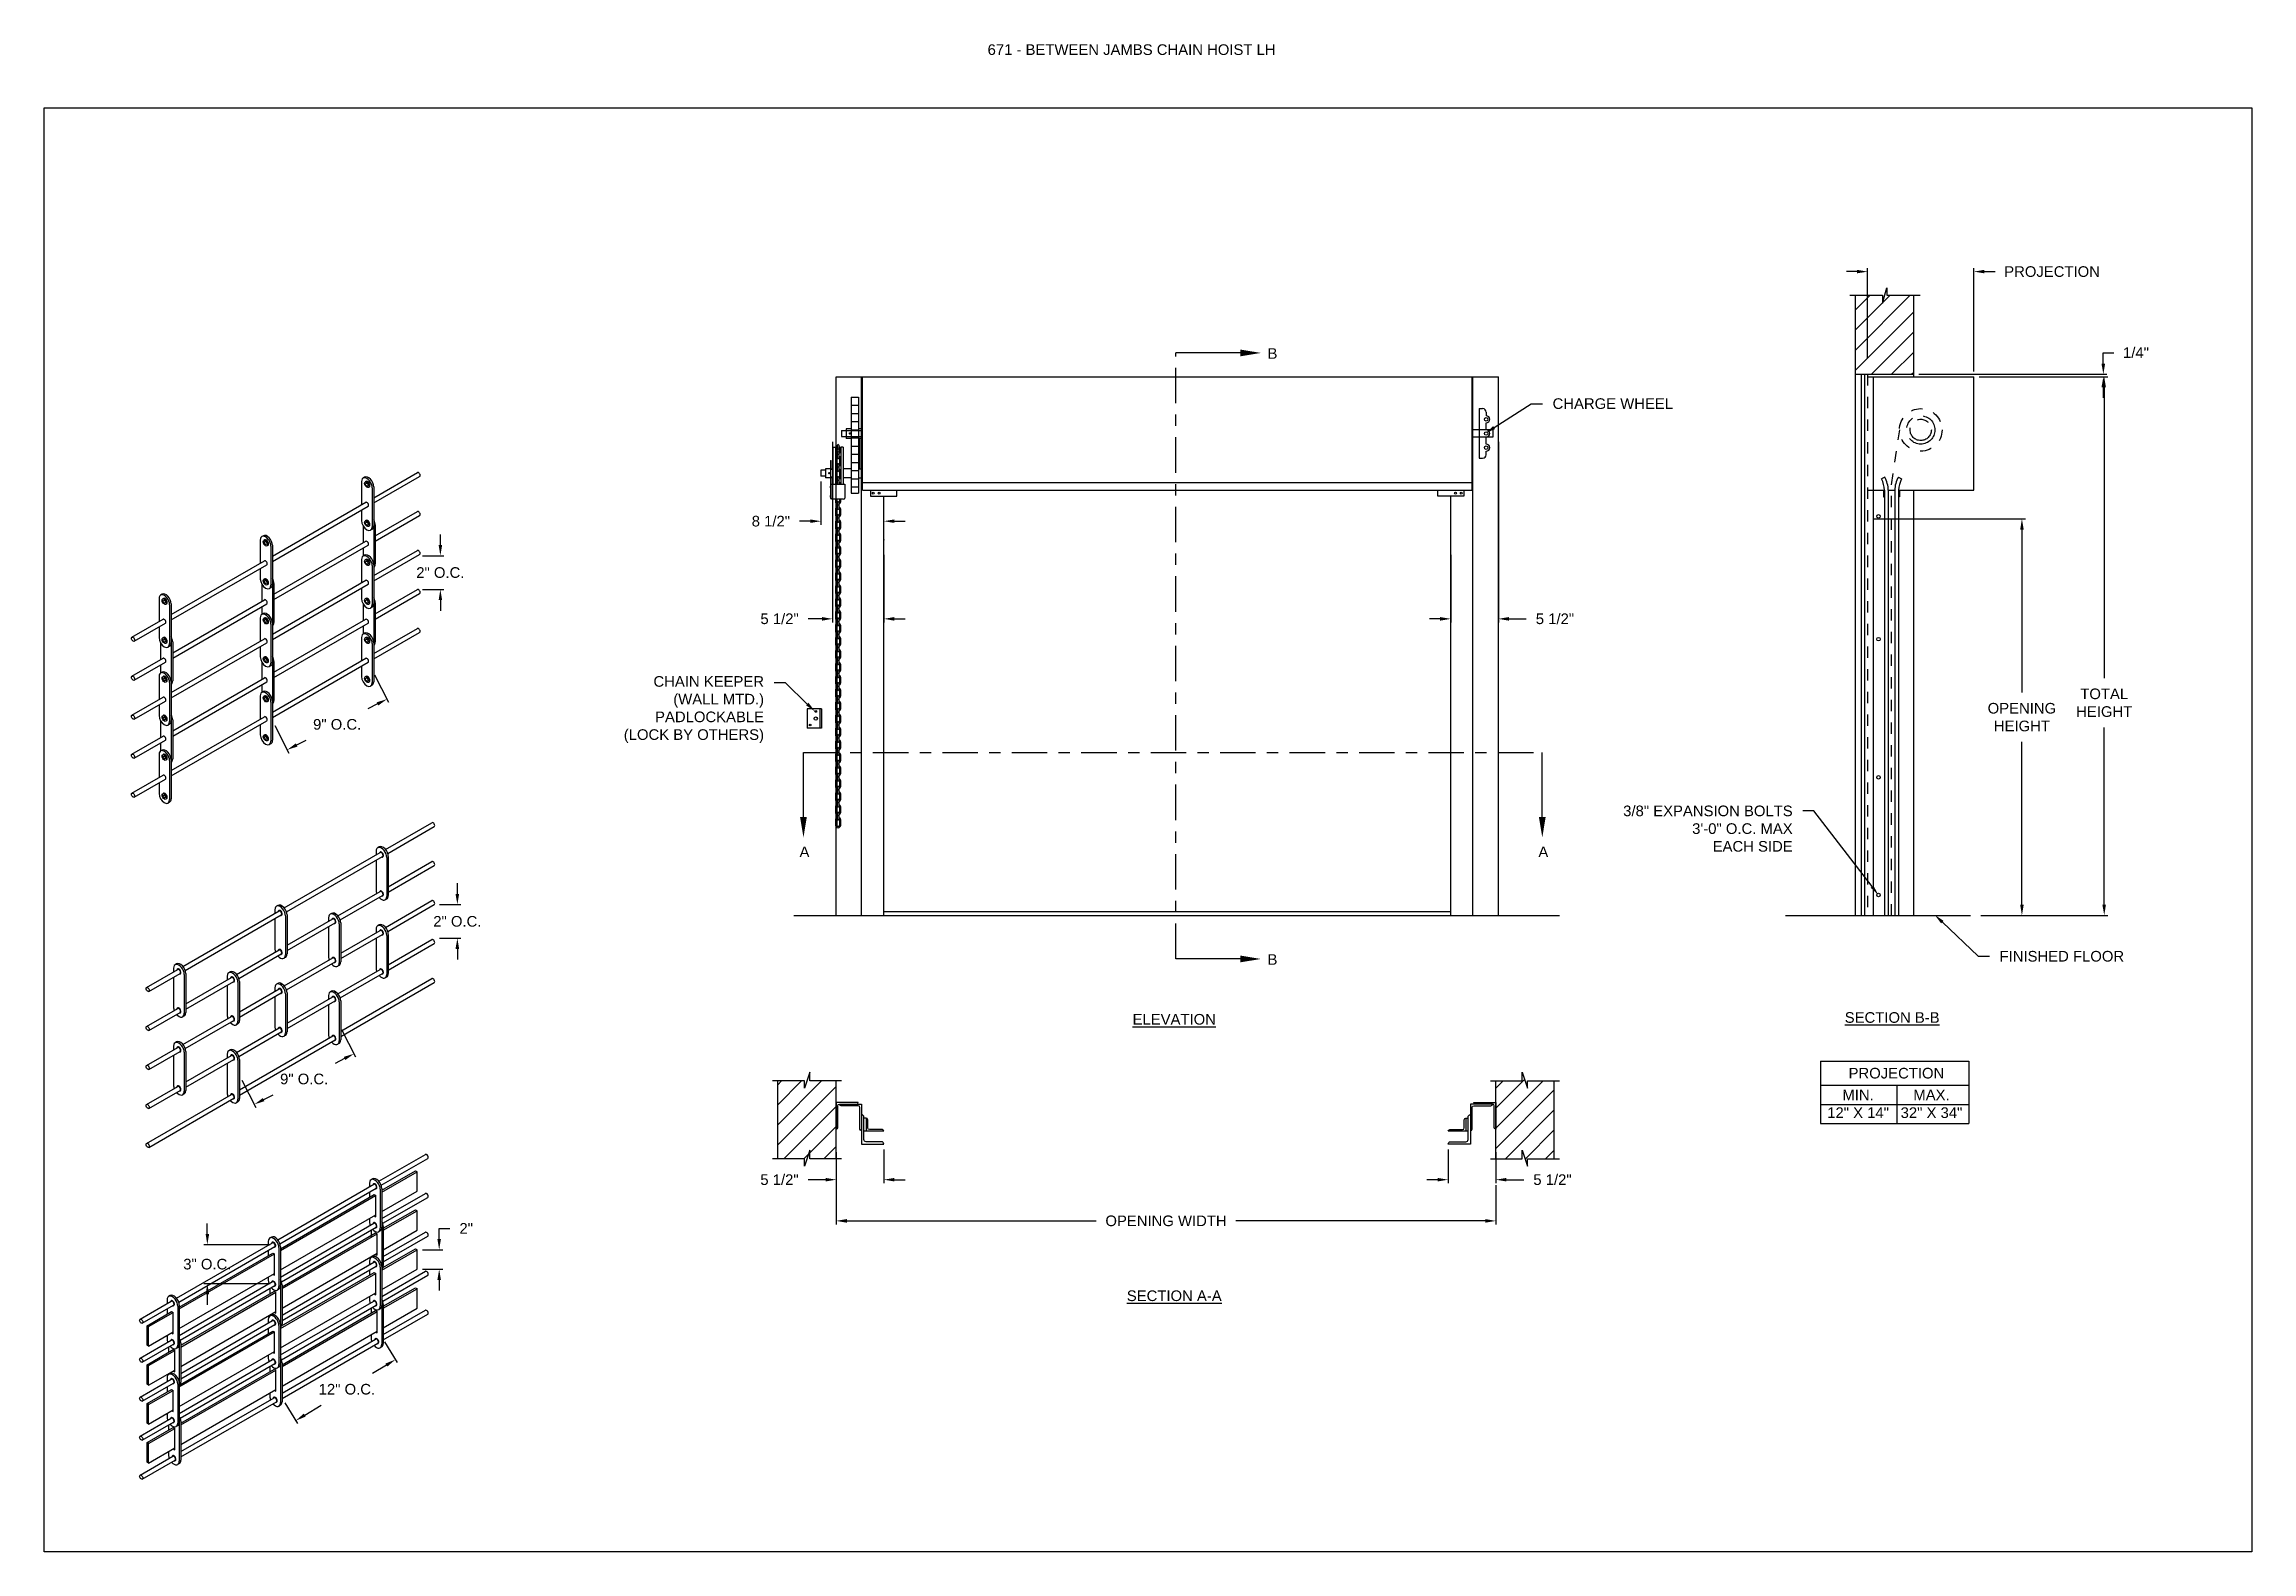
# Model space of a CAD drawing. Header units: inches. Extents: x 169.6 to 213.8, y 195 to 266.5.
# Drawn here: x 169.62 to 189.09, y 214.74 to 228.03 of the extents above; entities that cross this region are included whole.
import ezdxf
from ezdxf import colors
from ezdxf.entities.mleader import LeaderData, LeaderLine
from ezdxf.math import Vec2, Vec3

# ---------------------------------------------------------------- set-up
doc = ezdxf.new("R2010")
doc.units = ezdxf.units.IN
doc.header["$LTSCALE"] = 0.25
doc.header["$MEASUREMENT"] = 0
for name, pattern in [('CENTER', [2, 1.25, -0.25, 0.25, -0.25]), ('HIDDEN', [0.375, 0.25, -0.125]), ('HIDDEN2', [0.1875, 0.125, -0.0625])]:
    doc.linetypes.add(name, pattern=pattern)
for name, color, linetype in [('ANNOTATIONS', 1, 'Continuous'), ('CHAIN HOIST LH', 7, 'Continuous'), ('DETAILS', 4, 'Continuous'), ('SECTION CUTS', 6, 'CENTER')]:
    doc.layers.add(name, color=color, linetype=linetype)
doc.styles.add('ARIAL', font='arial.ttf', dxfattribs={"height": 0.09375})
doc.styles.get("Standard").update_dxf_attribs({"font": 'romans.shx'})
doc.dimstyles.new('STANDARD$0', dxfattribs={"dimtxt": 0.09375, "dimasz": 0.09375, "dimexe": 0.03125, "dimexo": 0.046875, "dimgap": 0.09, "dimtad": 0, "dimtih": 1, "dimtoh": 1, "dimdec": 4, "dimzin": 0, "dimdsep": 46, "dimtxsty": 'ARIAL', "dimcen": 0.09, "dimadec": 0, "dimazin": 0, "dimtfac": 1, "dimtdec": 4, "dimtofl": 0, "dimtmove": 0, "dimatfit": 1, "dimfxl": 1, "dimtolj": 1, "dimtzin": 0, "dimarcsym": 0})
pattern_1 = [(45, (-17.07342, -36.35663), (-0.08838835, 0.08838835), [])]

msp = doc.modelspace()

# ---------------------------------------------------------------- texts
at = {"layer": 'ANNOTATIONS', "insert": (177.94044, 228.02965), "char_height": 0.09375, "width": 4.6220629, "attachment_point": 1, "line_spacing_factor": 0.86134, "style": 'ARIAL'}
msp.add_mtext('671 - BETWEEN JAMBS CHAIN HOIST LH', dxfattribs=at)
at = {"layer": 'ANNOTATIONS', "char_height": 0.09375, "attachment_point": 2, "style": 'ARIAL'}
for s, insert, width in [('{\\LELEVATION}', (179.58646, 219.47864), 3.0834986), ('{\\LSECTION B-B}', (185.91787, 219.4946), 1.3823677), ('{\\LSECTION A-A}', (179.58646, 217.04081), 1.3823677)]:
    msp.add_mtext(s, dxfattribs=dict(at, insert=insert, width=width))
for s, width, insert in [('PROJECTION ', 1.7594917, (185.95532, 219.00356)), ('MIN.\\P12" X 14" ', 0.6711642, (185.6172, 218.81157)), ('MAX.\\P32" X 34"', 0.6567117, (186.26463, 218.81157))]:
    msp.add_mtext_dynamic_manual_height_columns(s, width=width, gutter_width=1.36268, heights=[0], dxfattribs=dict(at, insert=insert))
at = {"layer": 'SECTION CUTS', "style": 'ARIAL'}
for s, p in [('B', (180.40913, 225.25638)), ('A', (176.2818, 220.86169)), ('A', (182.79775, 220.86169)), ('B', (180.40913, 219.91218))]:
    msp.add_text(s, height=0.09375, dxfattribs=at).set_placement(p)

# ---------------------------------------------------------------- blocks, each defined once
blk = doc.blocks.new('*D63')
at = {"layer": 'ANNOTATIONS', "color": 0, "lineweight": -2, "transparency": 16777216}
for p, q in [((185.748, 223.845), (187.094, 223.845)), ((187.062, 223.751), (187.062, 222.314)), ((187.062, 220.442), (187.062, 221.879)), ((186.701, 220.348), (187.094, 220.348))]:
    blk.add_line(p, q, dxfattribs=at)
at = {"layer": 'ANNOTATIONS', "color": 0, "transparency": 16777216}
for points in [[(187.047, 223.751), (187.078, 223.751), (187.062, 223.845)], [(187.047, 220.442), (187.078, 220.442), (187.062, 220.348)]]:
    blk.add_solid(points, dxfattribs=at)
at = {"layer": 'defpoints', "color": 0, "transparency": 16777216}
for p in [(185.701, 223.845), (187.062, 223.845), (186.654, 220.348)]:
    blk.add_point(p, dxfattribs=at)
at = {"layer": 'ANNOTATIONS', "color": 0, "transparency": 16777216, "insert": (187.062, 222.096), "char_height": 0.09375, "attachment_point": 5, "style": 'ARIAL'}
blk.add_mtext('\\A1;OPENING \\PHEIGHT', dxfattribs=at)
blk = doc.blocks.new('*D64')
at = {"layer": 'ANNOTATIONS', "color": 0, "lineweight": -2, "transparency": 16777216}
for p, q in [((186.686, 225.098), (187.819, 225.098)), ((187.788, 225.004), (187.788, 222.441)), ((187.788, 220.442), (187.788, 222.006)), ((186.701, 220.348), (187.819, 220.348))]:
    blk.add_line(p, q, dxfattribs=at)
at = {"layer": 'ANNOTATIONS', "color": 0, "transparency": 16777216}
for points in [[(187.772, 225.004), (187.803, 225.004), (187.788, 225.098)], [(187.772, 220.442), (187.803, 220.442), (187.788, 220.348)]]:
    blk.add_solid(points, dxfattribs=at)
at = {"layer": 'defpoints', "color": 0, "transparency": 16777216}
for p in [(186.639, 225.098), (186.654, 220.348), (187.788, 220.348)]:
    blk.add_point(p, dxfattribs=at)
at = {"layer": 'ANNOTATIONS', "color": 0, "transparency": 16777216, "insert": (187.788, 222.223), "char_height": 0.0938, "attachment_point": 5, "style": 'ARIAL'}
blk.add_mtext('\\A1;TOTAL\\PHEIGHT', dxfattribs=at)
blk = doc.blocks.new('*D65')
at = {"layer": 'ANNOTATIONS', "color": 0, "lineweight": -2, "transparency": 16777216}
for p, q in [((185.701, 225.26), (185.701, 226.057)), ((186.639, 225.145), (186.639, 226.057)), ((185.607, 226.025), (185.514, 226.025)), ((186.732, 226.025), (186.826, 226.025))]:
    blk.add_line(p, q, dxfattribs=at)
at = {"layer": 'ANNOTATIONS', "color": 0, "transparency": 16777216}
for points in [[(185.607, 226.041), (185.607, 226.01), (185.701, 226.025)], [(186.732, 226.041), (186.732, 226.01), (186.639, 226.025)]]:
    blk.add_solid(points, dxfattribs=at)
at = {"layer": 'defpoints', "color": 0, "transparency": 16777216}
for p in [(186.639, 226.025), (185.701, 225.213), (186.639, 225.098)]:
    blk.add_point(p, dxfattribs=at)
at = {"layer": 'ANNOTATIONS', "color": 0, "transparency": 16777216, "insert": (187.328, 226.025), "char_height": 0.09375, "attachment_point": 5, "style": 'ARIAL'}
blk.add_mtext('\\A1;PROJECTION', dxfattribs=at)
blk = doc.blocks.new('*D66')
at = {"layer": 'ANNOTATIONS', "color": 0, "lineweight": -2, "transparency": 16777216}
for p, q in [((176.605, 218.26), (176.605, 217.986)), ((177.025, 218.285), (177.025, 217.986)), ((176.511, 218.017), (176.358, 218.017)), ((177.119, 218.017), (177.212, 218.017))]:
    blk.add_line(p, q, dxfattribs=at)
at = {"layer": 'ANNOTATIONS', "color": 0, "transparency": 16777216}
for points in [[(176.511, 218.033), (176.511, 218.002), (176.605, 218.017)], [(177.119, 218.033), (177.119, 218.002), (177.025, 218.017)]]:
    blk.add_solid(points, dxfattribs=at)
at = {"layer": 'defpoints', "color": 0, "transparency": 16777216}
for p in [(176.605, 218.307), (177.025, 218.332), (176.605, 218.017)]:
    blk.add_point(p, dxfattribs=at)
at = {"layer": 'ANNOTATIONS', "color": 0, "transparency": 16777216, "insert": (176.105, 218.017), "char_height": 0.0938, "attachment_point": 5, "style": 'ARIAL'}
blk.add_mtext('\\A1;5 1/2"', dxfattribs=at)
blk = doc.blocks.new('*D67')
at = {"layer": 'ANNOTATIONS', "color": 0, "lineweight": -2, "transparency": 16777216}
for p, q in [((187.78, 225.214), (187.78, 225.31)), ((187.78, 225.31), (187.874, 225.31)), ((186.154, 225.12), (187.811, 225.12)), ((186.686, 225.098), (187.811, 225.098)), ((187.78, 225.004), (187.78, 224.911))]:
    blk.add_line(p, q, dxfattribs=at)
at = {"layer": 'ANNOTATIONS', "color": 0, "transparency": 16777216}
for points in [[(187.764, 225.214), (187.796, 225.214), (187.78, 225.12)], [(187.764, 225.004), (187.796, 225.004), (187.78, 225.098)]]:
    blk.add_solid(points, dxfattribs=at)
at = {"layer": 'defpoints', "color": 0, "transparency": 16777216}
for p in [(186.107, 225.12), (186.639, 225.098), (187.78, 225.12)]:
    blk.add_point(p, dxfattribs=at)
at = {"layer": 'ANNOTATIONS', "color": 0, "transparency": 16777216, "insert": (188.068, 225.31), "char_height": 0.0938, "attachment_point": 5, "style": 'ARIAL'}
blk.add_mtext('\\A1;1/4"', dxfattribs=at)
blk = doc.blocks.new('*D68')
at = {"layer": 'ANNOTATIONS', "color": 0, "lineweight": -2, "transparency": 16777216}
for p, q in [((182.002, 218.285), (182.002, 217.986)), ((182.422, 218.26), (182.422, 217.986)), ((181.909, 218.017), (181.815, 218.017)), ((182.516, 218.017), (182.669, 218.017))]:
    blk.add_line(p, q, dxfattribs=at)
at = {"layer": 'ANNOTATIONS', "color": 0, "transparency": 16777216}
for points in [[(181.909, 218.033), (181.909, 218.002), (182.002, 218.017)], [(182.516, 218.033), (182.516, 218.002), (182.422, 218.017)]]:
    blk.add_solid(points, dxfattribs=at)
at = {"layer": 'defpoints', "color": 0, "transparency": 16777216}
for p in [(182.002, 218.332), (182.422, 218.307), (182.422, 218.017)]:
    blk.add_point(p, dxfattribs=at)
at = {"layer": 'ANNOTATIONS', "color": 0, "transparency": 16777216, "insert": (182.922, 218.017), "char_height": 0.0938, "attachment_point": 5, "style": 'ARIAL'}
blk.add_mtext('\\A1;5 1/2"', dxfattribs=at)
blk = doc.blocks.new('*D69')
at = {"layer": 'ANNOTATIONS', "color": 0, "lineweight": -2, "transparency": 16777216}
for p, q in [((176.572, 224.525), (176.572, 222.932)), ((177.025, 223.529), (177.025, 222.932)), ((176.479, 222.963), (176.359, 222.963)), ((177.119, 222.963), (177.212, 222.963))]:
    blk.add_line(p, q, dxfattribs=at)
at = {"layer": 'ANNOTATIONS', "color": 0, "transparency": 16777216}
for points in [[(176.479, 222.979), (176.479, 222.947), (176.572, 222.963)], [(177.119, 222.979), (177.119, 222.947), (177.025, 222.963)]]:
    blk.add_solid(points, dxfattribs=at)
at = {"layer": 'defpoints', "color": 0, "transparency": 16777216}
for p in [(176.572, 224.572), (177.025, 223.576), (176.572, 222.963)]:
    blk.add_point(p, dxfattribs=at)
at = {"layer": 'ANNOTATIONS', "color": 0, "transparency": 16777216, "insert": (176.106, 222.963), "char_height": 0.0938, "attachment_point": 5, "style": 'ARIAL'}
blk.add_mtext('\\A1;5 1/2"', dxfattribs=at)
blk = doc.blocks.new('*D70')
at = {"layer": 'ANNOTATIONS', "color": 0, "lineweight": -2, "transparency": 16777216}
for p, q in [((182.445, 224.525), (182.445, 222.932)), ((182.025, 223.529), (182.025, 222.932)), ((181.931, 222.963), (181.837, 222.963)), ((182.539, 222.963), (182.691, 222.963))]:
    blk.add_line(p, q, dxfattribs=at)
at = {"layer": 'ANNOTATIONS', "color": 0, "transparency": 16777216}
for points in [[(181.931, 222.979), (181.931, 222.947), (182.025, 222.963)], [(182.539, 222.979), (182.539, 222.947), (182.445, 222.963)]]:
    blk.add_solid(points, dxfattribs=at)
at = {"layer": 'defpoints', "color": 0, "transparency": 16777216}
for p in [(182.445, 224.572), (182.025, 223.576), (182.445, 222.963)]:
    blk.add_point(p, dxfattribs=at)
at = {"layer": 'ANNOTATIONS', "color": 0, "transparency": 16777216, "insert": (182.944, 222.963), "char_height": 0.0938, "attachment_point": 5, "style": 'ARIAL'}
blk.add_mtext('\\A1;5 1/2"', dxfattribs=at)
blk = doc.blocks.new('*D71')
at = {"layer": 'ANNOTATIONS', "color": 0, "lineweight": -2, "transparency": 16777216}
for p, q in [((176.605, 218.115), (176.605, 217.623)), ((182.422, 217.97), (182.422, 217.623)), ((176.699, 217.654), (178.897, 217.654)), ((182.329, 217.654), (180.13, 217.654))]:
    blk.add_line(p, q, dxfattribs=at)
at = {"layer": 'ANNOTATIONS', "color": 0, "transparency": 16777216}
for points in [[(176.699, 217.67), (176.699, 217.638), (176.605, 217.654)], [(182.329, 217.67), (182.329, 217.638), (182.422, 217.654)]]:
    blk.add_solid(points, dxfattribs=at)
at = {"layer": 'defpoints', "color": 0, "transparency": 16777216}
for p in [(176.605, 218.162), (182.422, 218.017), (182.422, 217.654)]:
    blk.add_point(p, dxfattribs=at)
at = {"layer": 'ANNOTATIONS', "color": 0, "transparency": 16777216, "insert": (179.514, 217.654), "char_height": 0.09375, "attachment_point": 5, "style": 'ARIAL'}
blk.add_mtext('\\A1;OPENING WIDTH', dxfattribs=at)
blk = doc.blocks.new('*D8')
at = {"layer": 'ANNOTATIONS', "color": 0, "lineweight": -2, "transparency": 16777216}
for p, q in [((176.47, 224.175), (176.47, 223.793)), ((176.376, 223.824), (176.282, 223.824)), ((177.025, 223.723), (177.025, 223.856)), ((177.119, 223.824), (177.212, 223.824))]:
    blk.add_line(p, q, dxfattribs=at)
at = {"layer": 'ANNOTATIONS', "color": 0, "transparency": 16777216}
for points in [[(176.376, 223.84), (176.376, 223.809), (176.47, 223.824)], [(177.119, 223.84), (177.119, 223.809), (177.025, 223.824)]]:
    blk.add_solid(points, dxfattribs=at)
at = {"layer": 'defpoints', "color": 0, "transparency": 16777216}
for p in [(176.47, 224.221), (176.47, 223.824), (177.025, 223.676)]:
    blk.add_point(p, dxfattribs=at)
at = {"layer": 'ANNOTATIONS', "color": 0, "transparency": 16777216, "insert": (176.029, 223.824), "char_height": 0.0938, "attachment_point": 5, "style": 'ARIAL'}
blk.add_mtext('\\A1;8 1/2"', dxfattribs=at)
blk = doc.blocks.new('*D100')
at = {"layer": 'ANNOTATIONS', "color": 0, "lineweight": -2, "transparency": 16777216}
for p, q in [((172.534, 222.47), (172.658, 222.227)), ((172.56, 222.213), (172.476, 222.17)), ((171.655, 222.023), (171.778, 221.78)), ((171.847, 221.851), (171.931, 221.893))]:
    blk.add_line(p, q, dxfattribs=at)
at = {"layer": 'ANNOTATIONS', "color": 0, "transparency": 16777216}
for points in [[(172.553, 222.227), (172.567, 222.199), (172.643, 222.255)], [(171.84, 221.865), (171.854, 221.837), (171.764, 221.808)]]:
    blk.add_solid(points, dxfattribs=at)
at = {"layer": 'defpoints', "color": 0, "transparency": 16777216}
for p in [(172.513, 222.512), (172.643, 222.255), (171.633, 222.065)]:
    blk.add_point(p, dxfattribs=at)
at = {"layer": 'ANNOTATIONS', "color": 0, "transparency": 16777216, "insert": (172.204, 222.032), "char_height": 0.09375, "attachment_point": 5, "style": 'ARIAL'}
blk.add_mtext('\\A1;9" O.C.', dxfattribs=at)
blk = doc.blocks.new('*D101')
at = {"layer": 'ANNOTATIONS', "color": 0, "lineweight": -2, "transparency": 16777216}
for p, q in [((172.958, 223.52), (173.146, 223.52)), ((173.114, 223.613), (173.114, 223.707)), ((172.958, 223.222), (173.146, 223.222)), ((173.114, 223.129), (173.114, 223.035))]:
    blk.add_line(p, q, dxfattribs=at)
at = {"layer": 'ANNOTATIONS', "color": 0, "transparency": 16777216}
for points in [[(173.099, 223.613), (173.13, 223.613), (173.114, 223.52)], [(173.099, 223.129), (173.13, 223.129), (173.114, 223.222)]]:
    blk.add_solid(points, dxfattribs=at)
at = {"layer": 'defpoints', "color": 0, "transparency": 16777216}
for p in [(172.911, 223.52), (173.114, 223.52), (172.911, 223.222)]:
    blk.add_point(p, dxfattribs=at)
at = {"layer": 'ANNOTATIONS', "color": 0, "transparency": 16777216, "insert": (173.114, 223.371), "char_height": 0.09375, "attachment_point": 5, "style": 'ARIAL'}
blk.add_mtext('\\A1;2" O.C.', dxfattribs=at)
blk = doc.blocks.new('*D102')
at = {"layer": 'ANNOTATIONS', "color": 0, "lineweight": -2, "transparency": 16777216}
for p, q in [((172.243, 219.343), (172.367, 219.1)), ((172.269, 219.086), (172.185, 219.043)), ((171.364, 218.896), (171.487, 218.653)), ((171.556, 218.724), (171.64, 218.766))]:
    blk.add_line(p, q, dxfattribs=at)
at = {"layer": 'ANNOTATIONS', "color": 0, "transparency": 16777216}
for points in [[(172.262, 219.1), (172.276, 219.072), (172.352, 219.128)], [(171.549, 218.738), (171.563, 218.71), (171.473, 218.681)]]:
    blk.add_solid(points, dxfattribs=at)
at = {"layer": 'defpoints', "color": 0, "transparency": 16777216}
for p in [(172.222, 219.385), (172.352, 219.128), (171.342, 218.938)]:
    blk.add_point(p, dxfattribs=at)
at = {"layer": 'ANNOTATIONS', "color": 0, "transparency": 16777216, "insert": (171.913, 218.905), "char_height": 0.09375, "attachment_point": 5, "style": 'ARIAL'}
blk.add_mtext('\\A1;9" O.C.', dxfattribs=at)
blk = doc.blocks.new('*D103')
at = {"layer": 'ANNOTATIONS', "color": 0, "lineweight": -2, "transparency": 16777216}
for p, q in [((173.264, 220.538), (173.264, 220.631)), ((173.108, 220.444), (173.295, 220.444)), ((173.108, 220.147), (173.295, 220.147)), ((173.264, 220.053), (173.264, 219.959))]:
    blk.add_line(p, q, dxfattribs=at)
at = {"layer": 'ANNOTATIONS', "color": 0, "transparency": 16777216}
for points in [[(173.248, 220.538), (173.28, 220.538), (173.264, 220.444)], [(173.248, 220.053), (173.28, 220.053), (173.264, 220.147)]]:
    blk.add_solid(points, dxfattribs=at)
at = {"layer": 'defpoints', "color": 0, "transparency": 16777216}
for p in [(173.061, 220.444), (173.264, 220.444), (173.061, 220.147)]:
    blk.add_point(p, dxfattribs=at)
at = {"layer": 'ANNOTATIONS', "color": 0, "transparency": 16777216, "insert": (173.264, 220.295), "char_height": 0.09375, "attachment_point": 5, "style": 'ARIAL'}
blk.add_mtext('\\A1;2" O.C.', dxfattribs=at)
blk = doc.blocks.new('*D104')
at = {"layer": 'ANNOTATIONS', "color": 0, "lineweight": -2, "transparency": 16777216}
for p, q in [((172.622, 216.588), (172.734, 216.405)), ((172.638, 216.382), (172.516, 216.307)), ((171.742, 216.049), (171.855, 215.866)), ((171.918, 215.941), (172.064, 216.03))]:
    blk.add_line(p, q, dxfattribs=at)
at = {"layer": 'ANNOTATIONS', "color": 0, "transparency": 16777216}
for points in [[(172.63, 216.396), (172.646, 216.369), (172.718, 216.431)], [(171.91, 215.955), (171.926, 215.928), (171.838, 215.892)]]:
    blk.add_solid(points, dxfattribs=at)
at = {"layer": 'defpoints', "color": 0, "transparency": 16777216}
for p in [(172.598, 216.628), (172.718, 216.431), (171.718, 216.089)]:
    blk.add_point(p, dxfattribs=at)
at = {"layer": 'ANNOTATIONS', "color": 0, "transparency": 16777216, "insert": (172.29, 216.169), "char_height": 0.09375, "attachment_point": 5, "style": 'ARIAL'}
blk.add_mtext('\\A1;12" O.C.', dxfattribs=at)
blk = doc.blocks.new('*D105')
at = {"layer": 'ANNOTATIONS', "color": 0, "lineweight": -2, "transparency": 16777216}
for p, q in [((173.104, 217.494), (173.104, 217.588)), ((173.104, 217.588), (173.198, 217.588)), ((172.956, 217.4), (173.135, 217.4)), ((172.956, 217.228), (173.135, 217.228)), ((173.104, 217.134), (173.104, 217.04))]:
    blk.add_line(p, q, dxfattribs=at)
at = {"layer": 'ANNOTATIONS', "color": 0, "transparency": 16777216}
for points in [[(173.088, 217.494), (173.119, 217.494), (173.104, 217.4)], [(173.088, 217.134), (173.119, 217.134), (173.104, 217.228)]]:
    blk.add_solid(points, dxfattribs=at)
at = {"layer": 'defpoints', "color": 0, "transparency": 16777216}
for p in [(172.909, 217.4), (173.104, 217.4), (172.909, 217.228)]:
    blk.add_point(p, dxfattribs=at)
at = {"layer": 'ANNOTATIONS', "color": 0, "transparency": 16777216, "insert": (173.342, 217.588), "char_height": 0.0938, "attachment_point": 5, "style": 'ARIAL'}
blk.add_mtext('\\A1;2"', dxfattribs=at)
blk = doc.blocks.new('*D106')
at = {"layer": 'ANNOTATIONS', "color": 0, "lineweight": -2, "transparency": 16777216}
for p, q in [((171.059, 217.538), (171.059, 217.632)), ((171.614, 217.444), (171.028, 217.444)), ((171.614, 217.1), (171.028, 217.1)), ((171.059, 217.007), (171.059, 216.913))]:
    blk.add_line(p, q, dxfattribs=at)
at = {"layer": 'ANNOTATIONS', "color": 0, "transparency": 16777216}
for points in [[(171.044, 217.538), (171.075, 217.538), (171.059, 217.444)], [(171.044, 217.007), (171.075, 217.007), (171.059, 217.1)]]:
    blk.add_solid(points, dxfattribs=at)
at = {"layer": 'defpoints', "color": 0, "transparency": 16777216}
for p in [(171.661, 217.444), (171.059, 217.1), (171.661, 217.1)]:
    blk.add_point(p, dxfattribs=at)
at = {"layer": 'ANNOTATIONS', "color": 0, "transparency": 16777216, "insert": (171.059, 217.272), "char_height": 0.09375, "attachment_point": 5, "style": 'ARIAL'}
blk.add_mtext('\\A1;3" O.C.', dxfattribs=at)

# ---------------------------------------------------------------- dimensions: what is measured, and where the dimension line sits
at = {"layer": 'ANNOTATIONS'}
for base, p1, p2, text, picture, middle in [((186.63869, 226.02532), (185.70119, 225.21315), (186.63869, 225.0981), 'PROJECTION', '*D65', (187.3278, 226.02532)), ((182.44491, 222.9629), (182.02484, 223.57628), (182.44491, 224.57215), '5 1/2"', '*D70', (182.9437, 222.9629)), ((182.42241, 218.01734), (182.00234, 218.33176), (182.42241, 218.30663), '5 1/2"', '*D68', (182.92241, 218.01734)), ((182.42241, 217.65388), (176.60477, 218.162), (182.42241, 218.01734), 'OPENING WIDTH', '*D71', (179.51359, 217.65388))]:
    dim = msp.add_linear_dim(base=base, p1=p1, p2=p2, text=text, dimstyle='STANDARD$0', dxfattribs=at)
    dim.commit()
    dim.dimension.update_dxf_attribs({"geometry": picture, "text_midpoint": middle, "dimtype": 160})
for base, p1, p2, angle, text, picture, middle, dimtype in [((187.77994, 225.12032), (186.63869, 225.0981), (186.10744, 225.12032), 90, '1/4"', '*D67', (188.06777, 225.30961), 160), ((187.78775, 220.3481), (186.63869, 225.0981), (186.65431, 220.3481), 90, 'TOTAL\\PHEIGHT', '*D64', (187.78775, 222.2231), 160), ((176.57241, 222.9629), (177.02484, 223.57628), (176.57241, 224.57215), 180, '5 1/2"', '*D69', (176.10598, 222.9629), 160), ((176.46974, 223.82442), (177.02484, 223.67628), (176.46974, 224.22146), 180, '8 1/2"', '*D8', (176.02907, 223.82442), 160), ((176.60477, 218.01734), (177.02484, 218.33176), (176.60477, 218.30663), 180, '5 1/2"', '*D66', (176.10477, 218.01734), 160), ((172.71789, 216.43132), (171.71801, 216.08864), (172.59762, 216.62761), 31.49751, '12" O.C.', '*D104', (172.28974, 216.16897), 161)]:
    dim = msp.add_linear_dim(base=base, p1=p1, p2=p2, angle=angle, text=text, dimstyle='STANDARD$0', dxfattribs=at)
    dim.commit()
    dim.dimension.update_dxf_attribs({"geometry": picture, "text_midpoint": middle, "dimtype": dimtype})
for base, p1, p2, text, picture, middle in [((187.06226, 223.84474), (186.65431, 220.3481), (185.70119, 223.84474), 'OPENING \\PHEIGHT', '*D63', (187.06226, 222.09642)), ((173.11448, 223.51973), (172.91134, 223.22249), (172.91134, 223.51973), '2" O.C.', '*D101', (173.11448, 223.37111)), ((173.26391, 220.44379), (173.06078, 220.14655), (173.06078, 220.44379), '2" O.C.', '*D103', (173.26391, 220.29517)), ((171.05938, 217.10032), (171.66084, 217.44407), (171.66084, 217.10032), '3" O.C.', '*D106', (171.05938, 217.2722))]:
    dim = msp.add_linear_dim(base=base, p1=p1, p2=p2, angle=90, text=text, dimstyle='STANDARD$0', dxfattribs=at)
    dim.commit()
    dim.dimension.update_dxf_attribs({"geometry": picture, "text_midpoint": middle})
for p1, p2, distance, text, picture, middle in [((171.63343, 222.06467), (172.51304, 222.51177), -0.28764, '9" O.C.', '*D100', (172.20356, 222.03181)), ((171.34242, 218.93754), (172.22203, 219.38464), -0.28764, '9" O.C.', '*D102', (171.91256, 218.90468)), ((172.9091, 217.228), (172.9091, 217.40017), -0.19474, '2"', '*D105', (173.34226, 217.58767))]:
    dim = msp.add_aligned_dim(p1=p1, p2=p2, distance=distance, text=text, dimstyle='STANDARD$0', dxfattribs=at)
    dim.commit()
    dim.dimension.update_dxf_attribs({"geometry": picture, "text_midpoint": middle})

# ---------------------------------------------------------------- hatches: boundary and pattern name
at = {"layer": 'CHAIN HOIST LH', "linetype": 'Continuous'}
h = msp.add_hatch(dxfattribs=at)
h.set_pattern_fill('ANSI31', color=256, style=0)
h.set_pattern_definition([(45, (-16.52207, -36.35663), (-0.08838835, 0.08838835), [])])
h.paths.add_polyline_path([(186.10744, 225.08153), (186.10744, 225.81612), (185.87094, 225.81612), (185.87094, 225.88078), (185.83253, 225.74742), (185.83253, 225.81612), (185.59181, 225.81612), (185.59181, 225.26582)])
h.paths.add_polyline_path([(185.59181, 225.26582), (185.59181, 225.12032), (186.10744, 225.12032), (186.10744, 225.06776), (186.10744, 225.08153)])
at = {"layer": 'CHAIN HOIST LH'}
h = msp.add_hatch(dxfattribs=at)
h.set_pattern_fill('ANSI31', color=256, style=0)
h.set_pattern_definition(pattern_1)
h.paths.add_polyline_path([(176.32635, 218.82445), (176.32635, 218.88856), (176.08914, 218.88856), (176.08914, 218.20106), (176.32635, 218.20106), (176.32635, 218.13695), (176.37325, 218.27902), (176.37325, 218.20106), (176.60477, 218.20106), (176.60477, 218.88856), (176.37325, 218.88856), (176.37325, 218.96652)])
h = msp.add_hatch(dxfattribs=at)
h.set_pattern_fill('ANSI31', color=256, style=0)
h.set_pattern_definition(pattern_1)
h.paths.add_polyline_path([(182.70083, 218.82445), (182.70083, 218.88856), (182.93803, 218.88856), (182.93803, 218.20106), (182.70083, 218.20106), (182.70083, 218.13695), (182.65393, 218.27902), (182.65393, 218.20106), (182.42241, 218.20106), (182.42241, 218.88856), (182.65393, 218.88856), (182.65393, 218.96652)])

# ---------------------------------------------------------------- linework, layer by layer
at = {"layer": 'ANNOTATIONS'}
for p, q in [((185.28663, 219.06299), (185.28663, 218.51162)), ((185.28663, 219.06299), (186.5944, 219.06299)), ((186.5944, 219.06299), (186.5944, 218.51162)), ((185.28663, 218.85152), (186.5944, 218.85152)), ((185.95948, 218.85152), (185.95948, 218.51162)), ((185.28663, 218.68157), (186.5944, 218.68157)), ((185.28663, 218.51162), (186.5944, 218.51162))]:
    msp.add_line(p, q, dxfattribs=at)
at = {"layer": 'CHAIN HOIST LH', "linetype": 'Continuous'}
for p, q in [((185.83253, 225.74742), (185.87094, 225.88078)), ((185.87094, 225.88078), (185.87094, 225.81612)), ((185.54543, 225.81612), (185.83253, 225.81612)), ((185.59181, 225.81612), (185.59181, 220.3481)), ((185.83253, 225.81612), (185.83253, 225.74742)), ((185.87094, 225.81612), (186.16613, 225.81612)), ((186.10744, 225.0981), (186.10744, 225.81612)), ((176.60477, 220.3481), (176.60477, 225.0981)), ((176.60477, 225.0981), (182.44491, 225.0981)), ((176.82946, 220.3481), (176.82946, 225.0981)), ((176.83734, 224.0981), (176.83734, 225.0981)), ((182.21234, 224.0981), (182.21234, 225.0981)), ((182.22022, 220.3481), (182.22022, 225.0981)), ((182.44491, 220.3481), (182.44491, 225.0981)), ((185.59181, 225.12032), (186.10744, 225.12032)), ((185.64571, 225.12032), (185.64571, 220.3481)), ((185.67341, 225.12032), (185.67341, 220.3481)), ((185.70119, 225.0981), (186.63869, 225.0981)), ((185.75396, 224.0981), (185.75396, 225.0981)), ((186.63869, 224.0981), (186.63869, 225.0981)), ((182.27484, 224.81685), (182.27484, 224.37935)), ((182.27484, 224.81685), (182.30609, 224.81685)), ((182.33734, 224.7856), (182.33734, 224.75435)), ((182.33734, 224.62935), (182.33734, 224.69185)), ((176.8139, 224.28672), (176.8139, 224.55458)), ((182.39984, 224.62935), (182.21234, 224.62935)), ((182.21234, 224.56685), (182.39984, 224.56685)), ((182.33734, 224.50435), (182.33734, 224.56685)), ((182.39984, 224.56685), (182.39984, 224.62935)), ((182.27484, 224.37935), (182.30609, 224.37935)), ((182.33734, 224.4106), (182.33734, 224.44185)), ((182.21234, 224.16391), (176.83734, 224.16391)), ((185.85171, 224.21369), (185.8228, 224.19671)), ((185.97254, 224.21369), (186.00145, 224.19671)), ((176.83734, 224.0981), (182.21234, 224.0981)), ((176.90798, 224.0981), (176.90798, 224.04568)), ((176.90798, 224.04568), (177.13878, 224.04568)), ((177.02484, 220.3481), (177.02484, 224.04568)), ((177.13878, 224.04568), (177.13878, 224.0981)), ((181.91089, 224.04568), (181.91089, 224.0981)), ((182.1417, 224.04568), (181.91089, 224.04568)), ((182.02484, 220.3481), (182.02484, 224.04568)), ((182.1417, 224.0981), (182.1417, 224.04568)), ((185.70119, 224.0981), (185.84963, 224.0981)), ((185.75152, 224.0981), (185.75152, 220.3481)), ((185.84181, 224.0981), (185.84181, 224.0396)), ((185.84181, 224.0396), (185.84963, 224.0396)), ((185.84963, 224.0981), (185.84963, 220.3481)), ((185.88315, 224.0981), (185.9411, 224.0981)), ((185.88315, 224.0981), (185.88315, 220.3481)), ((185.9411, 224.0981), (185.9411, 220.3481)), ((185.97463, 224.0981), (186.63869, 224.0981)), ((185.97463, 224.0981), (185.97463, 220.3481)), ((185.98244, 224.0396), (185.97463, 224.0396)), ((185.98244, 224.0981), (185.98244, 224.0396)), ((186.10744, 220.3481), (186.10744, 224.0981)), ((176.35026, 222.17013), (176.35026, 221.99826)), ((176.47526, 222.17013), (176.35026, 222.17013)), ((176.45964, 222.17013), (176.45964, 221.99826)), ((176.47526, 222.17013), (176.47526, 221.99826)), ((176.47526, 221.99826), (176.35026, 221.99826)), ((184.97621, 220.3481), (186.60744, 220.3481)), ((176.32635, 218.88856), (176.04227, 218.88856)), ((176.37325, 218.96652), (176.32635, 218.82445)), ((176.32635, 218.82445), (176.32635, 218.88856)), ((176.37325, 218.88856), (176.37325, 218.96652)), ((176.65164, 218.88856), (176.37325, 218.88856)), ((182.37553, 218.88856), (182.65393, 218.88856)), ((182.65393, 218.88856), (182.65393, 218.96652)), ((182.65393, 218.96652), (182.70083, 218.82445)), ((182.70083, 218.82445), (182.70083, 218.88856)), ((182.70083, 218.88856), (182.98491, 218.88856)), ((176.82946, 218.68345), (176.82946, 218.33176)), ((182.19772, 218.68345), (182.19772, 218.33176)), ((176.86853, 218.56132), (176.849, 218.56132)), ((182.15864, 218.56132), (182.17818, 218.56132)), ((176.37325, 218.27902), (176.32635, 218.13695)), ((176.37325, 218.20106), (176.37325, 218.27902)), ((176.82946, 218.44899), (176.82946, 218.44899)), ((177.02484, 218.44409), (176.849, 218.44409)), ((177.02484, 218.44409), (177.02484, 218.44409)), ((182.00234, 218.44409), (182.00234, 218.44409)), ((182.19772, 218.44899), (182.19772, 218.44899)), ((182.65393, 218.20106), (182.65393, 218.27902)), ((182.65393, 218.27902), (182.70083, 218.13695)), ((176.32635, 218.20106), (176.04227, 218.20106)), ((176.32635, 218.13695), (176.32635, 218.20106)), ((176.65164, 218.20106), (176.37325, 218.20106)), ((182.37553, 218.20106), (182.65393, 218.20106)), ((182.70083, 218.20106), (182.98491, 218.20106)), ((182.70083, 218.13695), (182.70083, 218.20106))]:
    msp.add_line(p, q, dxfattribs=at)
at = {"layer": 'CHAIN HOIST LH', "linetype": 'HIDDEN2'}
msp.add_line((185.70119, 225.12032), (185.70119, 220.3481), dxfattribs=at)
at = {"layer": 'CHAIN HOIST LH'}
for p, q in [((176.73819, 224.91858), (176.73819, 224.07054)), ((176.73819, 224.91858), (176.80039, 224.91858)), ((176.80039, 224.91858), (176.80039, 224.07054)), ((176.73819, 224.84697), (176.80039, 224.84697)), ((176.73819, 224.77497), (176.80039, 224.77497)), ((176.73819, 224.70297), (176.80039, 224.70297)), ((176.61619, 224.46443), (176.61619, 224.49418)), ((176.62729, 224.49418), (176.62729, 224.46443)), ((176.65214, 224.62405), (176.83734, 224.62405)), ((176.65214, 224.62405), (176.65214, 224.57215)), ((176.65214, 224.57215), (176.83734, 224.57215)), ((176.69449, 224.63741), (176.69449, 224.55458)), ((176.73819, 224.63741), (176.69449, 224.63741)), ((176.73819, 224.55458), (176.69449, 224.55458)), ((176.73819, 224.63097), (176.80039, 224.63097)), ((176.73819, 224.55897), (176.80039, 224.55897)), ((176.83734, 224.63741), (176.80039, 224.63741)), ((176.83734, 224.55458), (176.80039, 224.55458)), ((176.5558, 224.35865), (176.56025, 224.35865)), ((176.5558, 224.35865), (176.5558, 224.02564)), ((176.56025, 224.29001), (176.56025, 224.35865)), ((176.5769, 224.47661), (176.59882, 224.47661)), ((176.5769, 224.47661), (176.5769, 224.15042)), ((176.59882, 224.47661), (176.59882, 224.15042)), ((176.60992, 224.45184), (176.59882, 224.45184)), ((176.60992, 224.45094), (176.59882, 224.45094)), ((176.60992, 224.35889), (176.59882, 224.35889)), ((176.60992, 224.358), (176.59882, 224.358)), ((176.60992, 224.46067), (176.60992, 224.44442)), ((176.60992, 224.37672), (176.60992, 224.35889)), ((176.60992, 224.358), (176.60992, 224.3303)), ((176.61619, 224.41271), (176.61619, 224.43909)), ((176.62729, 224.41271), (176.61619, 224.41271)), ((176.61619, 224.38205), (176.61619, 224.41181)), ((176.62729, 224.41181), (176.61619, 224.41181)), ((176.61619, 224.26793), (176.61619, 224.32497)), ((176.62729, 224.30098), (176.61619, 224.30098)), ((176.62729, 224.30008), (176.61619, 224.30008)), ((176.62729, 224.43909), (176.62729, 224.41271)), ((176.62729, 224.41181), (176.62729, 224.38205)), ((176.62729, 224.32497), (176.62729, 224.26793)), ((176.63357, 224.46067), (176.63357, 224.44442)), ((176.63357, 224.37672), (176.63357, 224.3303)), ((176.64466, 224.47661), (176.64466, 224.15042)), ((176.66659, 224.47661), (176.64466, 224.47661)), ((176.66659, 224.47661), (176.66659, 224.15042)), ((176.73819, 224.48697), (176.80039, 224.48697)), ((176.73819, 224.41497), (176.80039, 224.41497)), ((176.73819, 224.34297), (176.80039, 224.34297)), ((176.46974, 224.27336), (176.46974, 224.22146)), ((176.51209, 224.27336), (176.46974, 224.27336)), ((176.51209, 224.22146), (176.46974, 224.22146)), ((176.51209, 224.28672), (176.51209, 224.2081)), ((176.5558, 224.28672), (176.51209, 224.28672)), ((176.5558, 224.2081), (176.51209, 224.2081)), ((176.56025, 224.02797), (176.56025, 224.20481)), ((176.56025, 224.15042), (176.68057, 224.15042)), ((176.57, 224.28026), (176.5769, 224.28026)), ((176.57, 224.21456), (176.5769, 224.21456)), ((176.60992, 224.24477), (176.59882, 224.24477)), ((176.60992, 224.24387), (176.59882, 224.24387)), ((176.60992, 224.2626), (176.60992, 224.24477)), ((176.60992, 224.24387), (176.60992, 224.21618)), ((176.61619, 224.18446), (176.61619, 224.21085)), ((176.62729, 224.18446), (176.61619, 224.18446)), ((176.61619, 224.15381), (176.61619, 224.18356)), ((176.62729, 224.18356), (176.61619, 224.18356)), ((176.62729, 224.21085), (176.62729, 224.18446)), ((176.62729, 224.18356), (176.62729, 224.15381)), ((176.63357, 224.2626), (176.63357, 224.21618)), ((176.73819, 224.28672), (176.66659, 224.28672)), ((176.73819, 224.2081), (176.66659, 224.2081)), ((176.68057, 224.15042), (176.68057, 224.02797)), ((176.73819, 224.27097), (176.80039, 224.27097)), ((176.73819, 224.19897), (176.80039, 224.19897)), ((176.73819, 224.12697), (176.80039, 224.12697)), ((176.80039, 224.28672), (176.83734, 224.28672)), ((176.80039, 224.2081), (176.83734, 224.2081)), ((176.5558, 224.02564), (176.56025, 224.02564)), ((176.56025, 224.0274), (176.56025, 224.02564)), ((176.67082, 224.01822), (176.57, 224.01822)), ((176.59882, 224.01822), (176.59882, 223.99684)), ((176.59882, 223.92914), (176.59882, 223.91131)), ((176.60992, 223.91131), (176.59882, 223.91131)), ((176.59882, 223.91041), (176.59882, 223.88271)), ((176.60992, 223.91041), (176.59882, 223.91041)), ((176.60992, 224.01822), (176.60992, 223.99684)), ((176.60992, 223.92914), (176.60992, 223.91131)), ((176.60992, 223.91041), (176.60992, 223.88271)), ((176.61619, 223.96512), (176.61619, 223.9915)), ((176.62729, 223.96512), (176.61619, 223.96512)), ((176.62729, 223.96422), (176.61619, 223.96422)), ((176.61619, 223.93447), (176.61619, 223.96422)), ((176.62729, 223.9915), (176.62729, 223.96512)), ((176.62729, 223.96422), (176.62729, 223.93447)), ((176.63357, 224.01822), (176.63357, 223.99684)), ((176.63357, 223.92914), (176.63357, 223.88271)), ((176.64466, 223.99684), (176.64466, 224.01822)), ((176.64466, 223.88271), (176.64466, 223.92914)), ((176.73819, 224.07054), (176.80039, 224.07054)), ((176.59882, 223.81501), (176.59882, 223.79719)), ((176.60992, 223.79719), (176.59882, 223.79719)), ((176.59882, 223.79629), (176.59882, 223.76859)), ((176.60992, 223.79629), (176.59882, 223.79629)), ((176.60992, 223.81501), (176.60992, 223.79719)), ((176.60992, 223.79629), (176.60992, 223.76859)), ((176.61619, 223.851), (176.61619, 223.87738)), ((176.62729, 223.851), (176.61619, 223.851)), ((176.62729, 223.8501), (176.61619, 223.8501)), ((176.61619, 223.82034), (176.61619, 223.8501)), ((176.61619, 223.73688), (176.61619, 223.76326)), ((176.62729, 223.73688), (176.61619, 223.73688)), ((176.61619, 223.70622), (176.61619, 223.73598)), ((176.62729, 223.73598), (176.61619, 223.73598)), ((176.62729, 223.87738), (176.62729, 223.851)), ((176.62729, 223.8501), (176.62729, 223.82034)), ((176.62729, 223.76326), (176.62729, 223.73688)), ((176.62729, 223.73598), (176.62729, 223.70622)), ((176.63357, 223.81501), (176.63357, 223.76859)), ((176.64466, 223.76859), (176.64466, 223.81501)), ((176.59882, 223.70089), (176.59882, 223.68307)), ((176.60992, 223.68307), (176.59882, 223.68307)), ((176.59882, 223.68217), (176.59882, 223.65447)), ((176.60992, 223.68217), (176.59882, 223.68217)), ((176.59882, 223.58677), (176.59882, 223.56894)), ((176.60992, 223.56894), (176.59882, 223.56894)), ((176.60992, 223.56804), (176.59882, 223.56804)), ((176.59882, 223.56804), (176.59882, 223.54035)), ((176.60992, 223.70089), (176.60992, 223.68307)), ((176.60992, 223.68217), (176.60992, 223.65447)), ((176.60992, 223.58677), (176.60992, 223.56894)), ((176.60992, 223.56804), (176.60992, 223.54035)), ((176.61619, 223.62276), (176.61619, 223.64914)), ((176.62729, 223.62276), (176.61619, 223.62276)), ((176.62729, 223.62186), (176.61619, 223.62186)), ((176.61619, 223.5921), (176.61619, 223.62186)), ((176.61619, 223.50863), (176.61619, 223.53502)), ((176.62729, 223.64914), (176.62729, 223.62276)), ((176.62729, 223.62186), (176.62729, 223.5921)), ((176.62729, 223.53502), (176.62729, 223.50863)), ((176.63357, 223.70089), (176.63357, 223.65447)), ((176.63357, 223.58677), (176.63357, 223.54035)), ((176.64466, 223.65447), (176.64466, 223.70089)), ((176.64466, 223.54035), (176.64466, 223.58677)), ((176.59882, 223.47265), (176.59882, 223.45482)), ((176.60992, 223.45482), (176.59882, 223.45482)), ((176.60992, 223.45392), (176.59882, 223.45392)), ((176.59882, 223.45392), (176.59882, 223.42623)), ((176.59882, 223.35853), (176.59882, 223.3407)), ((176.60992, 223.3407), (176.59882, 223.3407)), ((176.60992, 223.3398), (176.59882, 223.3398)), ((176.59882, 223.3398), (176.59882, 223.3121)), ((176.60992, 223.47265), (176.60992, 223.45482)), ((176.60992, 223.45392), (176.60992, 223.42623)), ((176.60992, 223.35853), (176.60992, 223.3407)), ((176.60992, 223.3398), (176.60992, 223.3121)), ((176.62729, 223.50863), (176.61619, 223.50863)), ((176.61619, 223.47798), (176.61619, 223.50773)), ((176.62729, 223.50773), (176.61619, 223.50773)), ((176.61619, 223.39451), (176.61619, 223.42089)), ((176.62729, 223.39451), (176.61619, 223.39451)), ((176.61619, 223.36386), (176.61619, 223.39361)), ((176.62729, 223.39361), (176.61619, 223.39361)), ((176.62729, 223.50773), (176.62729, 223.47798)), ((176.62729, 223.42089), (176.62729, 223.39451)), ((176.62729, 223.39361), (176.62729, 223.36386)), ((176.63357, 223.47265), (176.63357, 223.42623)), ((176.63357, 223.35853), (176.63357, 223.3121)), ((176.64466, 223.42623), (176.64466, 223.47265)), ((176.64466, 223.3121), (176.64466, 223.35853)), ((176.59882, 223.2444), (176.59882, 223.22658)), ((176.60992, 223.22658), (176.59882, 223.22658)), ((176.60992, 223.22568), (176.59882, 223.22568)), ((176.59882, 223.22568), (176.59882, 223.19798)), ((176.59882, 223.13028), (176.59882, 223.11246)), ((176.60992, 223.2444), (176.60992, 223.22658)), ((176.60992, 223.22568), (176.60992, 223.19798)), ((176.60992, 223.13028), (176.60992, 223.11246)), ((176.61619, 223.28039), (176.61619, 223.30677)), ((176.62729, 223.28039), (176.61619, 223.28039)), ((176.62729, 223.27949), (176.61619, 223.27949)), ((176.61619, 223.24974), (176.61619, 223.27949)), ((176.61619, 223.16627), (176.61619, 223.19265)), ((176.62729, 223.16627), (176.61619, 223.16627)), ((176.61619, 223.13561), (176.61619, 223.16537)), ((176.62729, 223.16537), (176.61619, 223.16537)), ((176.62729, 223.30677), (176.62729, 223.28039)), ((176.62729, 223.27949), (176.62729, 223.24974)), ((176.62729, 223.19265), (176.62729, 223.16627)), ((176.62729, 223.16537), (176.62729, 223.13561)), ((176.63357, 223.2444), (176.63357, 223.19798)), ((176.63357, 223.13028), (176.63357, 223.08386)), ((176.64466, 223.19798), (176.64466, 223.2444)), ((176.64466, 223.08386), (176.64466, 223.13028)), ((176.60992, 223.11246), (176.59882, 223.11246)), ((176.59882, 223.11156), (176.59882, 223.08386)), ((176.60992, 223.11156), (176.59882, 223.11156)), ((176.59882, 223.01616), (176.59882, 222.99833)), ((176.60992, 222.99833), (176.59882, 222.99833)), ((176.59882, 222.99744), (176.59882, 222.96974)), ((176.60992, 222.99744), (176.59882, 222.99744)), ((176.60992, 223.11156), (176.60992, 223.08386)), ((176.60992, 223.01616), (176.60992, 222.99833)), ((176.60992, 222.99744), (176.60992, 222.96974)), ((176.61619, 223.05215), (176.61619, 223.07853)), ((176.62729, 223.05215), (176.61619, 223.05215)), ((176.62729, 223.05125), (176.61619, 223.05125)), ((176.61619, 223.02149), (176.61619, 223.05125)), ((176.61619, 222.93802), (176.61619, 222.96441)), ((176.62729, 222.93802), (176.61619, 222.93802)), ((176.62729, 222.93713), (176.61619, 222.93713)), ((176.61619, 222.90737), (176.61619, 222.93713)), ((176.62729, 223.07853), (176.62729, 223.05215)), ((176.62729, 223.05125), (176.62729, 223.02149)), ((176.62729, 222.96441), (176.62729, 222.93802)), ((176.62729, 222.93713), (176.62729, 222.90737)), ((176.63357, 223.01616), (176.63357, 222.96974)), ((176.64466, 222.96974), (176.64466, 223.01616)), ((176.59882, 222.90204), (176.59882, 222.88421)), ((176.60992, 222.88421), (176.59882, 222.88421)), ((176.59882, 222.88331), (176.59882, 222.85562)), ((176.60992, 222.88331), (176.59882, 222.88331)), ((176.59882, 222.78792), (176.59882, 222.77009)), ((176.60992, 222.77009), (176.59882, 222.77009)), ((176.59882, 222.76919), (176.59882, 222.74149)), ((176.60992, 222.76919), (176.59882, 222.76919)), ((176.60992, 222.90204), (176.60992, 222.88421)), ((176.60992, 222.88331), (176.60992, 222.85562)), ((176.60992, 222.78792), (176.60992, 222.77009)), ((176.60992, 222.76919), (176.60992, 222.74149)), ((176.61619, 222.8239), (176.61619, 222.85029)), ((176.62729, 222.8239), (176.61619, 222.8239)), ((176.61619, 222.79325), (176.61619, 222.823)), ((176.62729, 222.823), (176.61619, 222.823)), ((176.61619, 222.70978), (176.61619, 222.73616)), ((176.62729, 222.85029), (176.62729, 222.8239)), ((176.62729, 222.823), (176.62729, 222.79325)), ((176.62729, 222.73616), (176.62729, 222.70978)), ((176.63357, 222.90204), (176.63357, 222.85562)), ((176.63357, 222.78792), (176.63357, 222.74149)), ((176.64466, 222.85562), (176.64466, 222.90204)), ((176.64466, 222.74149), (176.64466, 222.78792)), ((176.59882, 222.6738), (176.59882, 222.65597)), ((176.60992, 222.65597), (176.59882, 222.65597)), ((176.59882, 222.65507), (176.59882, 222.62737)), ((176.60992, 222.65507), (176.59882, 222.65507)), ((176.59882, 222.55967), (176.59882, 222.54185)), ((176.60992, 222.54185), (176.59882, 222.54185)), ((176.59882, 222.54095), (176.59882, 222.51325)), ((176.60992, 222.54095), (176.59882, 222.54095)), ((176.60992, 222.6738), (176.60992, 222.65597)), ((176.60992, 222.65507), (176.60992, 222.62737)), ((176.60992, 222.55967), (176.60992, 222.54185)), ((176.60992, 222.54095), (176.60992, 222.51325)), ((176.62729, 222.70978), (176.61619, 222.70978)), ((176.62729, 222.70888), (176.61619, 222.70888)), ((176.61619, 222.67913), (176.61619, 222.70888)), ((176.61619, 222.59566), (176.61619, 222.62204)), ((176.62729, 222.59566), (176.61619, 222.59566)), ((176.62729, 222.59476), (176.61619, 222.59476)), ((176.61619, 222.565), (176.61619, 222.59476)), ((176.62729, 222.70888), (176.62729, 222.67913)), ((176.62729, 222.62204), (176.62729, 222.59566)), ((176.62729, 222.59476), (176.62729, 222.565)), ((176.63357, 222.6738), (176.63357, 222.62737)), ((176.63357, 222.55967), (176.63357, 222.51325)), ((176.64466, 222.62737), (176.64466, 222.6738)), ((176.64466, 222.51325), (176.64466, 222.55967)), ((176.59882, 222.44555), (176.59882, 222.42772)), ((176.60992, 222.42772), (176.59882, 222.42772)), ((176.59882, 222.42683), (176.59882, 222.39913)), ((176.60992, 222.42683), (176.59882, 222.42683)), ((176.60992, 222.44555), (176.60992, 222.42772)), ((176.60992, 222.42683), (176.60992, 222.39913)), ((176.61619, 222.48154), (176.61619, 222.50792)), ((176.62729, 222.48154), (176.61619, 222.48154)), ((176.61619, 222.45088), (176.61619, 222.48064)), ((176.62729, 222.48064), (176.61619, 222.48064)), ((176.61619, 222.36741), (176.61619, 222.3938)), ((176.62729, 222.36741), (176.61619, 222.36741)), ((176.62729, 222.36652), (176.61619, 222.36652)), ((176.61619, 222.33676), (176.61619, 222.36652)), ((176.62729, 222.50792), (176.62729, 222.48154)), ((176.62729, 222.48064), (176.62729, 222.45088)), ((176.62729, 222.3938), (176.62729, 222.36741)), ((176.62729, 222.36652), (176.62729, 222.33676)), ((176.63357, 222.44555), (176.63357, 222.39913)), ((176.64466, 222.39913), (176.64466, 222.44555)), ((176.59882, 222.33143), (176.59882, 222.3136)), ((176.60992, 222.3136), (176.59882, 222.3136)), ((176.60992, 222.3127), (176.59882, 222.3127)), ((176.59882, 222.3127), (176.59882, 222.28501)), ((176.59882, 222.21731), (176.59882, 222.19948)), ((176.60992, 222.19948), (176.59882, 222.19948)), ((176.60992, 222.19858), (176.59882, 222.19858)), ((176.59882, 222.19858), (176.59882, 222.17088)), ((176.60992, 222.33143), (176.60992, 222.3136)), ((176.60992, 222.3127), (176.60992, 222.28501)), ((176.60992, 222.21731), (176.60992, 222.19948)), ((176.60992, 222.19858), (176.60992, 222.17088)), ((176.61619, 222.25329), (176.61619, 222.27968)), ((176.62729, 222.25329), (176.61619, 222.25329)), ((176.61619, 222.22264), (176.61619, 222.25239)), ((176.62729, 222.25239), (176.61619, 222.25239)), ((176.61619, 222.13917), (176.61619, 222.16555)), ((176.62729, 222.27968), (176.62729, 222.25329)), ((176.62729, 222.25239), (176.62729, 222.22264)), ((176.62729, 222.16555), (176.62729, 222.13917)), ((176.63357, 222.33143), (176.63357, 222.28501)), ((176.63357, 222.21731), (176.63357, 222.17088)), ((176.64466, 222.28501), (176.64466, 222.33143)), ((176.64466, 222.17088), (176.64466, 222.21731)), ((176.59882, 222.10319), (176.59882, 222.08536)), ((176.60992, 222.08536), (176.59882, 222.08536)), ((176.60992, 222.08446), (176.59882, 222.08446)), ((176.59882, 222.08446), (176.59882, 222.05676)), ((176.59882, 221.98906), (176.59882, 221.97124)), ((176.60992, 221.97124), (176.59882, 221.97124)), ((176.60992, 221.97034), (176.59882, 221.97034)), ((176.59882, 221.97034), (176.59882, 221.94264)), ((176.60992, 222.10319), (176.60992, 222.08536)), ((176.60992, 222.08446), (176.60992, 222.05676)), ((176.60992, 221.98906), (176.60992, 221.97124)), ((176.60992, 221.97034), (176.60992, 221.94264)), ((176.62729, 222.13917), (176.61619, 222.13917)), ((176.61619, 222.10852), (176.61619, 222.13827)), ((176.62729, 222.13827), (176.61619, 222.13827)), ((176.61619, 222.02505), (176.61619, 222.05143)), ((176.62729, 222.02505), (176.61619, 222.02505)), ((176.62729, 222.02415), (176.61619, 222.02415)), ((176.61619, 221.99439), (176.61619, 222.02415)), ((176.62729, 222.13827), (176.62729, 222.10852)), ((176.62729, 222.05143), (176.62729, 222.02505)), ((176.62729, 222.02415), (176.62729, 221.99439)), ((176.63357, 222.10319), (176.63357, 222.05676)), ((176.63357, 221.98906), (176.63357, 221.94264)), ((176.64466, 222.05676), (176.64466, 222.10319)), ((176.64466, 221.94264), (176.64466, 221.98906)), ((176.59882, 221.87494), (176.59882, 221.85712)), ((176.60992, 221.85712), (176.59882, 221.85712)), ((176.59882, 221.85622), (176.59882, 221.82852)), ((176.60992, 221.85622), (176.59882, 221.85622)), ((176.60992, 221.87494), (176.60992, 221.85712)), ((176.60992, 221.85622), (176.60992, 221.82852)), ((176.61619, 221.91093), (176.61619, 221.93731)), ((176.62729, 221.91093), (176.61619, 221.91093)), ((176.62729, 221.91003), (176.61619, 221.91003)), ((176.61619, 221.88027), (176.61619, 221.91003)), ((176.61619, 221.79681), (176.61619, 221.82319)), ((176.62729, 221.79681), (176.61619, 221.79681)), ((176.62729, 221.79591), (176.61619, 221.79591)), ((176.61619, 221.76615), (176.61619, 221.79591)), ((176.62729, 221.93731), (176.62729, 221.91093)), ((176.62729, 221.91003), (176.62729, 221.88027)), ((176.62729, 221.82319), (176.62729, 221.79681)), ((176.62729, 221.79591), (176.62729, 221.76615)), ((176.63357, 221.87494), (176.63357, 221.82852)), ((176.64466, 221.82852), (176.64466, 221.87494)), ((176.59882, 221.76082), (176.59882, 221.74299)), ((176.60992, 221.74299), (176.59882, 221.74299)), ((176.59882, 221.74209), (176.59882, 221.7144)), ((176.60992, 221.74209), (176.59882, 221.74209)), ((176.59882, 221.6467), (176.59882, 221.62887)), ((176.60992, 221.62887), (176.59882, 221.62887)), ((176.59882, 221.62797), (176.59882, 221.60028)), ((176.60992, 221.62797), (176.59882, 221.62797)), ((176.60992, 221.76082), (176.60992, 221.74299)), ((176.60992, 221.74209), (176.60992, 221.7144)), ((176.60992, 221.6467), (176.60992, 221.62887)), ((176.60992, 221.62797), (176.60992, 221.60028)), ((176.61619, 221.68268), (176.61619, 221.70907)), ((176.62729, 221.68268), (176.61619, 221.68268)), ((176.61619, 221.65203), (176.61619, 221.68178)), ((176.62729, 221.68178), (176.61619, 221.68178)), ((176.61619, 221.56856), (176.61619, 221.59494)), ((176.62729, 221.56856), (176.61619, 221.56856)), ((176.61619, 221.53791), (176.61619, 221.56766)), ((176.62729, 221.56766), (176.61619, 221.56766)), ((176.62729, 221.70907), (176.62729, 221.68268)), ((176.62729, 221.68178), (176.62729, 221.65203)), ((176.62729, 221.59494), (176.62729, 221.56856)), ((176.62729, 221.56766), (176.62729, 221.53791)), ((176.63357, 221.76082), (176.63357, 221.7144)), ((176.63357, 221.6467), (176.63357, 221.60028)), ((176.64466, 221.7144), (176.64466, 221.76082)), ((176.64466, 221.60028), (176.64466, 221.6467)), ((176.59882, 221.53258), (176.59882, 221.51475)), ((176.60992, 221.51475), (176.59882, 221.51475)), ((176.59882, 221.51385), (176.59882, 221.48615)), ((176.60992, 221.51385), (176.59882, 221.51385)), ((176.59882, 221.41845), (176.59882, 221.40063)), ((176.60992, 221.40063), (176.59882, 221.40063)), ((176.60992, 221.39973), (176.59882, 221.39973)), ((176.59882, 221.39973), (176.59882, 221.37203)), ((176.60992, 221.53258), (176.60992, 221.51475)), ((176.60992, 221.51385), (176.60992, 221.48615)), ((176.60992, 221.41845), (176.60992, 221.40063)), ((176.60992, 221.39973), (176.60992, 221.37203)), ((176.61619, 221.45444), (176.61619, 221.48082)), ((176.62729, 221.45444), (176.61619, 221.45444)), ((176.61619, 221.42379), (176.61619, 221.45354)), ((176.62729, 221.45354), (176.61619, 221.45354)), ((176.62729, 221.48082), (176.62729, 221.45444)), ((176.62729, 221.45354), (176.62729, 221.42379)), ((176.63357, 221.53258), (176.63357, 221.48615)), ((176.63357, 221.41845), (176.63357, 221.37203)), ((176.64466, 221.48615), (176.64466, 221.53258)), ((176.64466, 221.37203), (176.64466, 221.41845)), ((176.59882, 221.30433), (176.59882, 221.28651)), ((176.60992, 221.28651), (176.59882, 221.28651)), ((176.60992, 221.28561), (176.59882, 221.28561)), ((176.59882, 221.28561), (176.59882, 221.25791)), ((176.59882, 221.19021), (176.59882, 221.17238)), ((176.60992, 221.30433), (176.60992, 221.28651)), ((176.60992, 221.28561), (176.60992, 221.25791)), ((176.60992, 221.19021), (176.60992, 221.17238)), ((176.61619, 221.34032), (176.61619, 221.3667)), ((176.62729, 221.34032), (176.61619, 221.34032)), ((176.61619, 221.30966), (176.61619, 221.33942)), ((176.62729, 221.33942), (176.61619, 221.33942)), ((176.61619, 221.2262), (176.61619, 221.25258)), ((176.62729, 221.2262), (176.61619, 221.2262)), ((176.62729, 221.2253), (176.61619, 221.2253)), ((176.61619, 221.19554), (176.61619, 221.2253)), ((176.62729, 221.3667), (176.62729, 221.34032)), ((176.62729, 221.33942), (176.62729, 221.30966)), ((176.62729, 221.25258), (176.62729, 221.2262)), ((176.62729, 221.2253), (176.62729, 221.19554)), ((176.63357, 221.30433), (176.63357, 221.25791)), ((176.63357, 221.19021), (176.63357, 221.14379)), ((176.64466, 221.25791), (176.64466, 221.30433)), ((176.64466, 221.14379), (176.64466, 221.19021)), ((176.60992, 221.17238), (176.59882, 221.17238)), ((176.60992, 221.17148), (176.59882, 221.17148)), ((176.59882, 221.17148), (176.59882, 221.14379)), ((176.60992, 221.17148), (176.60992, 221.14379)), ((176.23185, 220.3481), (182.984, 220.3481)), ((182.02484, 220.37935), (177.02484, 220.37935)), ((176.08914, 218.20106), (176.08914, 218.88856)), ((176.60477, 218.20106), (176.60477, 218.88856)), ((182.42241, 218.20106), (182.42241, 218.88856)), ((182.93803, 218.20106), (182.93803, 218.88856))]:
    msp.add_line(p, q, dxfattribs=at)
at = {"layer": 'CHAIN HOIST LH', "linetype": 'HIDDEN'}
for p, q in [((185.91213, 224.14599), (185.98508, 224.6295)), ((185.91213, 220.3481), (185.91213, 224.14599))]:
    msp.add_line(p, q, dxfattribs=at)
at = {"layer": 'CHAIN HOIST LH'}
for points in [[(176.72971, 224.59833), (176.72825, 224.60086), (176.72533, 224.60086), (176.72387, 224.59833), (176.72533, 224.5958), (176.72825, 224.5958)], [(176.54732, 224.24764), (176.54586, 224.25017), (176.54293, 224.25017), (176.54147, 224.24764), (176.54293, 224.24511), (176.54586, 224.24511)]]:
    msp.add_lwpolyline(points, close=True, dxfattribs=at)
at = {"layer": 'CHAIN HOIST LH', "linetype": 'Continuous'}
for points in [[(176.7855, 218.68345, 0.41421356), (176.80015, 218.6981), (176.60477, 218.6981), (176.60477, 218.46364, 0.41421356), (176.61942, 218.4783), (176.61942, 218.66879, -0.41421356), (176.63408, 218.68345)], [(176.82946, 218.44899, -0.41421356), (176.8148, 218.46364), (176.8148, 218.65414, 0.41421356), (176.80015, 218.66879), (176.64873, 218.66879, -0.41421356), (176.63408, 218.68345), (176.82946, 218.68345)], [(182.19772, 218.44899, 0.41421356), (182.21237, 218.46364), (182.21237, 218.65414, -0.41421356), (182.22703, 218.66879), (182.37845, 218.66879, 0.41421356), (182.3931, 218.68345), (182.19772, 218.68345)], [(182.24168, 218.68345, -0.41421356), (182.22703, 218.6981), (182.42241, 218.6981), (182.42241, 218.46364, -0.41421356), (182.40776, 218.4783), (182.40776, 218.66879, 0.41421356), (182.3931, 218.68345)], [(176.82946, 218.33176), (177.02484, 218.33176, 0.41421356), (177.0053, 218.3513), (176.86853, 218.3513, -0.41421356), (176.849, 218.37084), (176.849, 218.5705, 0.41421356), (176.82946, 218.59004)], [(177.02484, 218.44409, 0.41421356), (177.01019, 218.45874), (176.89784, 218.45874, -0.41421356), (176.88319, 218.4734), (176.88319, 218.54666, 0.41421356), (176.86853, 218.56132), (176.86853, 218.44409)], [(182.19772, 218.33176), (182.00234, 218.33176, -0.41421356), (182.02188, 218.3513), (182.15864, 218.3513, 0.41421356), (182.17818, 218.37084), (182.17818, 218.5705, -0.41421356), (182.19772, 218.59004)], [(182.17818, 218.44409), (182.00234, 218.44409, -0.41421356), (182.01699, 218.45874), (182.12934, 218.45874, 0.41421356), (182.14399, 218.4734), (182.14399, 218.54666, -0.41421356), (182.15864, 218.56132), (182.15864, 218.44409)]]:
    msp.add_lwpolyline(points, format="xyb", dxfattribs=at)
at = {"layer": 'CHAIN HOIST LH'}
for centre, radius in [((182.33734, 224.7231), 0.01562), ((176.72679, 224.59833), 0.0057), ((182.33734, 224.5981), 0.01562), ((182.33734, 224.4731), 0.01562), ((176.5444, 224.24764), 0.0057)]:
    msp.add_circle(centre, radius, dxfattribs=at)
at = {"layer": 'CHAIN HOIST LH', "linetype": 'HIDDEN'}
msp.add_circle((186.16994, 224.62935), 0.1875, dxfattribs=at)
at = {"layer": 'CHAIN HOIST LH', "linetype": 'CENTER'}
for radius in [0.125, 0.09375]:
    msp.add_circle((186.16994, 224.62935), radius, dxfattribs=at)
at = {"layer": 'CHAIN HOIST LH', "linetype": 'Continuous'}
for centre, radius in [((176.93203, 224.07189), 0.00781), ((176.98321, 224.07189), 0.00781), ((182.06647, 224.07189), 0.00781), ((182.11765, 224.07189), 0.00781), ((185.79716, 223.86761), 0.01562), ((185.79716, 222.7836), 0.01562), ((176.42502, 222.14685), 0.00749), ((176.3752, 222.02657), 0.00749), ((176.42502, 222.08419), 0.01455), ((185.79716, 221.56485), 0.01562), ((185.79716, 220.5273), 0.01562)]:
    msp.add_circle(centre, radius, dxfattribs=at)
for centre, radius, start, end in [((182.30609, 224.7856), 0.03125, 0, 90), ((182.33734, 224.7231), 0.03125, 270, 90), ((182.33734, 224.5981), 0.03125, 270, 90), ((182.33734, 224.4731), 0.03125, 270, 90), ((182.30609, 224.4106), 0.03125, 270, 0), ((185.65498, 224.0981), 0.19465, 0, 30.436314), ((185.65498, 224.0981), 0.22817, 0, 30.436314), ((186.16927, 224.0981), 0.22817, 149.563686, 180), ((186.16927, 224.0981), 0.19465, 149.563686, 180)]:
    msp.add_arc(centre, radius, start, end, dxfattribs=at)
at = {"layer": 'CHAIN HOIST LH'}
for centre, radius, start, end in [((176.62174, 224.49418), 0.00555, 0, 180), ((176.62174, 224.46067), 0.02292, 104.012251, 180), ((176.62174, 224.44442), 0.02292, 180, 255.987749), ((176.62174, 224.37672), 0.02292, 104.012251, 180), ((176.62174, 224.3303), 0.02292, 180, 255.987749), ((176.62174, 224.46067), 0.01182, 118.000439, 180), ((176.62174, 224.44442), 0.01182, 180, 241.999561), ((176.62174, 224.37672), 0.01182, 118.000439, 180), ((176.62174, 224.3303), 0.01182, 180, 241.999561), ((176.62174, 224.46443), 0.00555, 180, 0), ((176.62174, 224.43909), 0.00555, 0, 180), ((176.62174, 224.38205), 0.00555, 180, 0), ((176.62174, 224.32497), 0.00555, 0, 180), ((176.62174, 224.46067), 0.02292, 0, 75.987749), ((176.62174, 224.46067), 0.01182, 0, 61.999561), ((176.62174, 224.44442), 0.01182, 298.000439, 0), ((176.62174, 224.44442), 0.02292, 284.012251, 0), ((176.62174, 224.37672), 0.02292, 0, 75.987749), ((176.62174, 224.37672), 0.01182, 0, 61.999561), ((176.62174, 224.3303), 0.01182, 298.000439, 0), ((176.62174, 224.3303), 0.02292, 284.012251, 0), ((176.56302, 224.12594), 0.01075, 132.172802, 227.827198), ((176.57, 224.29001), 0.00975, 180, 270), ((176.57, 224.20481), 0.00975, 90, 180), ((176.62174, 224.2626), 0.02292, 104.012251, 180), ((176.62174, 224.21618), 0.02292, 180, 255.987749), ((176.62174, 224.14848), 0.02292, 104.012251, 175.139786), ((176.62174, 224.2626), 0.01182, 118.000439, 180), ((176.62174, 224.21618), 0.01182, 180, 241.999561), ((176.62174, 224.14848), 0.01182, 118.000439, 170.544695), ((176.62174, 224.26793), 0.00555, 180, 0), ((176.62174, 224.21085), 0.00555, 0, 180), ((176.62174, 224.15381), 0.00555, 180, 217.633389), ((176.62174, 224.15381), 0.00555, 322.366611, 0), ((176.62174, 224.2626), 0.02292, 0, 75.987749), ((176.62174, 224.2626), 0.01182, 0, 61.999561), ((176.62174, 224.21618), 0.01182, 298.000439, 0), ((176.62174, 224.21618), 0.02292, 284.012251, 0), ((176.62174, 224.14848), 0.02292, 4.860214, 75.987749), ((176.62174, 224.14848), 0.01182, 9.455305, 61.999561), ((176.56302, 224.04223), 0.01075, 132.172802, 227.827198), ((176.57, 224.02797), 0.00975, 180, 270), ((176.62174, 223.99684), 0.02292, 180, 255.987749), ((176.62174, 223.92914), 0.02292, 104.012251, 180), ((176.62174, 223.99684), 0.01182, 180, 241.999561), ((176.62174, 223.92914), 0.01182, 118.000439, 180), ((176.62174, 223.9915), 0.00555, 0, 180), ((176.62174, 223.93447), 0.00555, 180, 0), ((176.62174, 223.99684), 0.02292, 284.012251, 0), ((176.62174, 223.99684), 0.01182, 298.000439, 0), ((176.62174, 223.92914), 0.02292, 0, 75.987749), ((176.62174, 223.92914), 0.01182, 0, 61.999561), ((176.67082, 224.02797), 0.00975, 270, 0), ((176.62174, 223.88271), 0.02292, 180, 255.987749), ((176.62174, 223.81501), 0.02292, 104.012251, 180), ((176.62174, 223.76859), 0.02292, 180, 255.987749), ((176.62174, 223.70089), 0.02292, 104.012251, 180), ((176.62174, 223.88271), 0.01182, 180, 241.999561), ((176.62174, 223.81501), 0.01182, 118.000439, 180), ((176.62174, 223.76859), 0.01182, 180, 241.999561), ((176.62174, 223.70089), 0.01182, 118.000439, 180), ((176.62174, 223.87738), 0.00555, 0, 180), ((176.62174, 223.82034), 0.00555, 180, 0), ((176.62174, 223.76326), 0.00555, 0, 180), ((176.62174, 223.88271), 0.02292, 284.012251, 0), ((176.62174, 223.88271), 0.01182, 298.000439, 0), ((176.62174, 223.81501), 0.02292, 0, 75.987749), ((176.62174, 223.81501), 0.01182, 0, 61.999561), ((176.62174, 223.76859), 0.01182, 298.000439, 0), ((176.62174, 223.76859), 0.02292, 284.012251, 0), ((176.62174, 223.70089), 0.02292, 0, 75.987749), ((176.62174, 223.70089), 0.01182, 0, 61.999561), ((176.62174, 223.65447), 0.02292, 180, 255.987749), ((176.62174, 223.58677), 0.02292, 104.012251, 180), ((176.62174, 223.54035), 0.02292, 180, 255.987749), ((176.62174, 223.65447), 0.01182, 180, 241.999561), ((176.62174, 223.58677), 0.01182, 118.000439, 180), ((176.62174, 223.54035), 0.01182, 180, 241.999561), ((176.62174, 223.70622), 0.00555, 180, 0), ((176.62174, 223.64914), 0.00555, 0, 180), ((176.62174, 223.5921), 0.00555, 180, 0), ((176.62174, 223.53502), 0.00555, 0, 180), ((176.62174, 223.65447), 0.01182, 298.000439, 0), ((176.62174, 223.65447), 0.02292, 284.012251, 0), ((176.62174, 223.58677), 0.02292, 0, 75.987749), ((176.62174, 223.58677), 0.01182, 0, 61.999561), ((176.62174, 223.54035), 0.01182, 298.000439, 0), ((176.62174, 223.54035), 0.02292, 284.012251, 0), ((176.62174, 223.47265), 0.02292, 104.012251, 180), ((176.62174, 223.42623), 0.02292, 180, 255.987749), ((176.62174, 223.35853), 0.02292, 104.012251, 180), ((176.62174, 223.47265), 0.01182, 118.000439, 180), ((176.62174, 223.42623), 0.01182, 180, 241.999561), ((176.62174, 223.35853), 0.01182, 118.000439, 180), ((176.62174, 223.47798), 0.00555, 180, 0), ((176.62174, 223.42089), 0.00555, 0, 180), ((176.62174, 223.36386), 0.00555, 180, 0), ((176.62174, 223.47265), 0.02292, 0, 75.987749), ((176.62174, 223.47265), 0.01182, 0, 61.999561), ((176.62174, 223.42623), 0.01182, 298.000439, 0), ((176.62174, 223.42623), 0.02292, 284.012251, 0), ((176.62174, 223.35853), 0.02292, 0, 75.987749), ((176.62174, 223.35853), 0.01182, 0, 61.999561), ((176.62174, 223.3121), 0.02292, 180, 255.987749), ((176.62174, 223.2444), 0.02292, 104.012251, 180), ((176.62174, 223.19798), 0.02292, 180, 255.987749), ((176.62174, 223.13028), 0.02292, 104.012251, 180), ((176.62174, 223.3121), 0.01182, 180, 241.999561), ((176.62174, 223.2444), 0.01182, 118.000439, 180), ((176.62174, 223.19798), 0.01182, 180, 241.999561), ((176.62174, 223.13028), 0.01182, 118.000439, 180), ((176.62174, 223.30677), 0.00555, 0, 180), ((176.62174, 223.24974), 0.00555, 180, 0), ((176.62174, 223.19265), 0.00555, 0, 180), ((176.62174, 223.13561), 0.00555, 180, 0), ((176.62174, 223.3121), 0.02292, 284.012251, 0), ((176.62174, 223.3121), 0.01182, 298.000439, 0), ((176.62174, 223.2444), 0.02292, 0, 75.987749), ((176.62174, 223.2444), 0.01182, 0, 61.999561), ((176.62174, 223.19798), 0.02292, 284.012251, 0), ((176.62174, 223.19798), 0.01182, 298.000439, 0), ((176.62174, 223.13028), 0.02292, 0, 75.987749), ((176.62174, 223.13028), 0.01182, 0, 61.999561), ((176.62174, 223.08386), 0.02292, 180, 255.987749), ((176.62174, 223.01616), 0.02292, 104.012251, 180), ((176.62174, 222.96974), 0.02292, 180, 255.987749), ((176.62174, 223.08386), 0.01182, 180, 241.999561), ((176.62174, 223.01616), 0.01182, 118.000439, 180), ((176.62174, 222.96974), 0.01182, 180, 241.999561), ((176.62174, 223.07853), 0.00555, 0, 180), ((176.62174, 223.02149), 0.00555, 180, 0), ((176.62174, 222.96441), 0.00555, 0, 180), ((176.62174, 223.08386), 0.02292, 284.012251, 0), ((176.62174, 223.08386), 0.01182, 298.000439, 0), ((176.62174, 223.01616), 0.02292, 0, 75.987749), ((176.62174, 223.01616), 0.01182, 0, 61.999561), ((176.62174, 222.96974), 0.02292, 284.012251, 0), ((176.62174, 222.96974), 0.01182, 298.000439, 0), ((176.62174, 222.90204), 0.02292, 104.012251, 180), ((176.62174, 222.85562), 0.02292, 180, 255.987749), ((176.62174, 222.78792), 0.02292, 104.012251, 180), ((176.62174, 222.74149), 0.02292, 180, 255.987749), ((176.62174, 222.90204), 0.01182, 118.000439, 180), ((176.62174, 222.85562), 0.01182, 180, 241.999561), ((176.62174, 222.78792), 0.01182, 118.000439, 180), ((176.62174, 222.74149), 0.01182, 180, 241.999561), ((176.62174, 222.90737), 0.00555, 180, 0), ((176.62174, 222.85029), 0.00555, 0, 180), ((176.62174, 222.79325), 0.00555, 180, 0), ((176.62174, 222.73616), 0.00555, 0, 180), ((176.62174, 222.90204), 0.02292, 0, 75.987749), ((176.62174, 222.90204), 0.01182, 0, 61.999561), ((176.62174, 222.85562), 0.01182, 298.000439, 0), ((176.62174, 222.85562), 0.02292, 284.012251, 0), ((176.62174, 222.78792), 0.02292, 0, 75.987749), ((176.62174, 222.78792), 0.01182, 0, 61.999561), ((176.62174, 222.74149), 0.01182, 298.000439, 0), ((176.62174, 222.74149), 0.02292, 284.012251, 0), ((176.62174, 222.6738), 0.02292, 104.012251, 180), ((176.62174, 222.62737), 0.02292, 180, 255.987749), ((176.62174, 222.55967), 0.02292, 104.012251, 180), ((176.62174, 222.6738), 0.01182, 118.000439, 180), ((176.62174, 222.62737), 0.01182, 180, 241.999561), ((176.62174, 222.55967), 0.01182, 118.000439, 180), ((176.62174, 222.67913), 0.00555, 180, 0), ((176.62174, 222.62204), 0.00555, 0, 180), ((176.62174, 222.565), 0.00555, 180, 0), ((176.62174, 222.6738), 0.02292, 0, 75.987749), ((176.62174, 222.6738), 0.01182, 0, 61.999561), ((176.62174, 222.62737), 0.02292, 284.012251, 0), ((176.62174, 222.62737), 0.01182, 298.000439, 0), ((176.62174, 222.55967), 0.02292, 0, 75.987749), ((176.62174, 222.55967), 0.01182, 0, 61.999561), ((176.62174, 222.51325), 0.02292, 180, 255.987749), ((176.62174, 222.44555), 0.02292, 104.012251, 180), ((176.62174, 222.39913), 0.02292, 180, 255.987749), ((176.62174, 222.33143), 0.02292, 104.012251, 180), ((176.62174, 222.51325), 0.01182, 180, 241.999561), ((176.62174, 222.44555), 0.01182, 118.000439, 180), ((176.62174, 222.39913), 0.01182, 180, 241.999561), ((176.62174, 222.50792), 0.00555, 0, 180), ((176.62174, 222.45088), 0.00555, 180, 0), ((176.62174, 222.3938), 0.00555, 0, 180), ((176.62174, 222.51325), 0.01182, 298.000439, 0), ((176.62174, 222.51325), 0.02292, 284.012251, 0), ((176.62174, 222.44555), 0.02292, 0, 75.987749), ((176.62174, 222.44555), 0.01182, 0, 61.999561), ((176.62174, 222.39913), 0.01182, 298.000439, 0), ((176.62174, 222.39913), 0.02292, 284.012251, 0), ((176.62174, 222.33143), 0.02292, 0, 75.987749), ((176.62174, 222.28501), 0.02292, 180, 255.987749), ((176.62174, 222.21731), 0.02292, 104.012251, 180), ((176.62174, 222.17088), 0.02292, 180, 255.987749), ((176.62174, 222.33143), 0.01182, 118.000439, 180), ((176.62174, 222.28501), 0.01182, 180, 241.999561), ((176.62174, 222.21731), 0.01182, 118.000439, 180), ((176.62174, 222.17088), 0.01182, 180, 241.999561), ((176.62174, 222.33676), 0.00555, 180, 0), ((176.62174, 222.27968), 0.00555, 0, 180), ((176.62174, 222.22264), 0.00555, 180, 0), ((176.62174, 222.16555), 0.00555, 0, 180), ((176.62174, 222.33143), 0.01182, 0, 61.999561), ((176.62174, 222.28501), 0.01182, 298.000439, 0), ((176.62174, 222.28501), 0.02292, 284.012251, 0), ((176.62174, 222.21731), 0.02292, 0, 75.987749), ((176.62174, 222.21731), 0.01182, 0, 61.999561), ((176.62174, 222.17088), 0.01182, 298.000439, 0), ((176.62174, 222.17088), 0.02292, 284.012251, 0), ((176.62174, 222.10319), 0.02292, 104.012251, 180), ((176.62174, 222.05676), 0.02292, 180, 255.987749), ((176.62174, 221.98906), 0.02292, 104.012251, 180), ((176.62174, 222.10319), 0.01182, 118.000439, 180), ((176.62174, 222.05676), 0.01182, 180, 241.999561), ((176.62174, 221.98906), 0.01182, 118.000439, 180), ((176.62174, 222.10852), 0.00555, 180, 0), ((176.62174, 222.05143), 0.00555, 0, 180), ((176.62174, 221.99439), 0.00555, 180, 0), ((176.62174, 222.10319), 0.02292, 0, 75.987749), ((176.62174, 222.10319), 0.01182, 0, 61.999561), ((176.62174, 222.05676), 0.02292, 284.012251, 0), ((176.62174, 222.05676), 0.01182, 298.000439, 0), ((176.62174, 221.98906), 0.02292, 0, 75.987749), ((176.62174, 221.98906), 0.01182, 0, 61.999561), ((176.62174, 221.94264), 0.02292, 180, 255.987749), ((176.62174, 221.87494), 0.02292, 104.012251, 180), ((176.62174, 221.82852), 0.02292, 180, 255.987749), ((176.62174, 221.76082), 0.02292, 104.012251, 180), ((176.62174, 221.94264), 0.01182, 180, 241.999561), ((176.62174, 221.87494), 0.01182, 118.000439, 180), ((176.62174, 221.82852), 0.01182, 180, 241.999561), ((176.62174, 221.76082), 0.01182, 118.000439, 180), ((176.62174, 221.93731), 0.00555, 0, 180), ((176.62174, 221.88027), 0.00555, 180, 0), ((176.62174, 221.82319), 0.00555, 0, 180), ((176.62174, 221.76615), 0.00555, 180, 0), ((176.62174, 221.94264), 0.01182, 298.000439, 0), ((176.62174, 221.94264), 0.02292, 284.012251, 0), ((176.62174, 221.87494), 0.02292, 0, 75.987749), ((176.62174, 221.87494), 0.01182, 0, 61.999561), ((176.62174, 221.82852), 0.02292, 284.012251, 0), ((176.62174, 221.82852), 0.01182, 298.000439, 0), ((176.62174, 221.76082), 0.02292, 0, 75.987749), ((176.62174, 221.76082), 0.01182, 0, 61.999561), ((176.62174, 221.7144), 0.02292, 180, 255.987749), ((176.62174, 221.6467), 0.02292, 104.012251, 180), ((176.62174, 221.60028), 0.02292, 180, 255.987749), ((176.62174, 221.7144), 0.01182, 180, 241.999561), ((176.62174, 221.6467), 0.01182, 118.000439, 180), ((176.62174, 221.60028), 0.01182, 180, 241.999561), ((176.62174, 221.70907), 0.00555, 0, 180), ((176.62174, 221.65203), 0.00555, 180, 0), ((176.62174, 221.59494), 0.00555, 0, 180), ((176.62174, 221.7144), 0.01182, 298.000439, 0), ((176.62174, 221.7144), 0.02292, 284.012251, 0), ((176.62174, 221.6467), 0.02292, 0, 75.987749), ((176.62174, 221.6467), 0.01182, 0, 61.999561), ((176.62174, 221.60028), 0.02292, 284.012251, 0), ((176.62174, 221.60028), 0.01182, 298.000439, 0), ((176.62174, 221.53258), 0.02292, 104.012251, 180), ((176.62174, 221.48615), 0.02292, 180, 255.987749), ((176.62174, 221.41845), 0.02292, 104.012251, 180), ((176.62174, 221.53258), 0.01182, 118.000439, 180), ((176.62174, 221.48615), 0.01182, 180, 241.999561), ((176.62174, 221.41845), 0.01182, 118.000439, 180), ((176.62174, 221.53791), 0.00555, 180, 0), ((176.62174, 221.48082), 0.00555, 0, 180), ((176.62174, 221.42379), 0.00555, 180, 0), ((176.62174, 221.53258), 0.02292, 0, 75.987749), ((176.62174, 221.53258), 0.01182, 0, 61.999561), ((176.62174, 221.48615), 0.02292, 284.012251, 0), ((176.62174, 221.48615), 0.01182, 298.000439, 0), ((176.62174, 221.41845), 0.02292, 0, 75.987749), ((176.62174, 221.41845), 0.01182, 0, 61.999561), ((176.62174, 221.37203), 0.02292, 180, 255.987749), ((176.62174, 221.30433), 0.02292, 104.012251, 180), ((176.62174, 221.25791), 0.02292, 180, 255.987749), ((176.62174, 221.19021), 0.02292, 104.012251, 180), ((176.62174, 221.37203), 0.01182, 180, 241.999561), ((176.62174, 221.30433), 0.01182, 118.000439, 180), ((176.62174, 221.25791), 0.01182, 180, 241.999561), ((176.62174, 221.19021), 0.01182, 118.000439, 180), ((176.62174, 221.3667), 0.00555, 0, 180), ((176.62174, 221.30966), 0.00555, 180, 0), ((176.62174, 221.25258), 0.00555, 0, 180), ((176.62174, 221.19554), 0.00555, 180, 0), ((176.62174, 221.37203), 0.01182, 298.000439, 0), ((176.62174, 221.37203), 0.02292, 284.012251, 0), ((176.62174, 221.30433), 0.02292, 0, 75.987749), ((176.62174, 221.30433), 0.01182, 0, 61.999561), ((176.62174, 221.25791), 0.02292, 284.012251, 0), ((176.62174, 221.25791), 0.01182, 298.000439, 0), ((176.62174, 221.19021), 0.02292, 0, 75.987749), ((176.62174, 221.19021), 0.01182, 0, 61.999561), ((176.62174, 221.14379), 0.02292, 180, 0), ((176.62174, 221.14379), 0.01182, 180, 0)]:
    msp.add_arc(centre, radius, start, end, dxfattribs=at)
at = {"layer": 'CHAIN HOIST LH', "linetype": 'ByBlock'}
msp.add_point((177.02484, 223.6606), dxfattribs=at)
at = {"layer": 'defpoints'}
msp.add_lwpolyline([(189.08986, 214.73552), (169.61998, 214.73552), (169.61998, 227.47063), (189.08986, 227.47063)], close=True, dxfattribs=at)
at = {"layer": 'DETAILS'}
for p, q in [((172.41904, 224.17366), (172.41904, 223.96951)), ((172.44629, 224.21186), (172.43281, 224.20408)), ((172.45815, 224.17478), (172.45183, 224.17113)), ((172.48657, 224.12557), (172.48025, 224.12192)), ((172.51304, 224.11939), (172.51304, 223.77564)), ((172.52652, 224.03156), (172.91134, 224.25374)), ((172.52652, 223.98475), (172.93162, 224.21863)), ((172.52652, 224.12717), (172.52652, 223.78342)), ((171.63343, 223.51594), (172.4559, 223.99079)), ((171.63343, 223.46912), (172.47618, 223.95568)), ((172.41904, 223.9227), (172.41904, 223.82991)), ((172.53994, 223.69556), (172.91134, 223.90999)), ((172.43252, 223.78408), (172.43252, 223.63354)), ((172.45815, 223.83103), (172.45183, 223.82738)), ((172.48657, 223.78182), (172.48025, 223.77817)), ((172.51275, 223.75299), (172.49927, 223.74521)), ((172.52646, 223.7809), (172.52646, 223.44255)), ((172.53994, 223.64875), (172.93162, 223.87488)), ((172.53994, 223.79117), (172.53994, 223.44742)), ((171.52595, 223.65803), (171.52595, 223.45389)), ((171.5532, 223.69624), (171.53972, 223.68846)), ((171.56507, 223.65915), (171.55875, 223.6555)), ((171.59348, 223.60994), (171.58716, 223.60629)), ((171.61995, 223.60376), (171.61995, 223.26001)), ((171.63343, 223.61155), (171.63343, 223.2678)), ((171.64686, 223.17994), (172.4559, 223.64704)), ((171.64686, 223.13312), (172.47618, 223.61193)), ((172.43252, 223.58673), (172.43252, 223.51671)), ((172.44629, 223.52466), (172.43281, 223.51688)), ((172.52652, 223.34436), (172.91134, 223.56654)), ((172.52652, 223.29755), (172.93162, 223.53143)), ((170.74034, 223.00031), (171.56282, 223.47517)), ((170.74034, 222.9535), (171.58309, 223.44006)), ((171.52595, 223.40707), (171.52595, 223.31428)), ((172.41904, 223.48646), (172.41904, 223.28231)), ((172.45815, 223.48758), (172.45183, 223.48393)), ((172.48657, 223.43837), (172.48025, 223.43472)), ((172.51304, 223.43219), (172.51304, 223.08844)), ((172.52652, 223.43997), (172.52652, 223.09622)), ((170.63287, 223.14241), (170.63287, 222.93826)), ((170.66011, 223.18061), (170.64663, 223.17283)), ((170.67198, 223.14353), (170.66566, 223.13988)), ((170.75377, 222.66431), (171.56282, 223.13142)), ((171.53943, 223.26846), (171.53943, 223.11792)), ((171.56507, 223.3154), (171.55875, 223.31175)), ((171.59348, 223.26619), (171.58716, 223.26254)), ((171.61966, 223.23737), (171.60618, 223.22959)), ((171.63338, 223.26527), (171.63338, 222.92693)), ((171.63343, 222.82874), (172.4559, 223.30359)), ((171.63343, 222.78192), (172.47618, 223.26848)), ((171.64686, 223.27555), (171.64686, 222.9318)), ((172.41904, 223.2355), (172.41904, 223.14271)), ((172.45815, 223.14383), (172.45183, 223.14018)), ((172.53994, 223.00806), (172.91134, 223.22249)), ((172.53994, 222.96125), (172.93162, 223.18738)), ((170.39446, 222.80062), (170.66973, 222.95954)), ((170.70039, 223.09432), (170.69407, 223.09067)), ((170.72686, 223.08814), (170.72686, 222.74439)), ((170.74034, 223.09592), (170.74034, 222.75217)), ((170.75377, 222.6175), (171.58309, 223.09631)), ((171.52595, 222.97083), (171.52595, 222.76669)), ((171.53943, 223.0711), (171.53943, 223.00109)), ((171.5532, 223.00904), (171.53972, 223.00126)), ((171.56507, 222.97195), (171.55875, 222.9683)), ((171.64686, 222.49244), (172.4559, 222.95954)), ((172.43252, 223.09658), (172.43252, 222.94604)), ((172.48657, 223.09462), (172.48025, 223.09097)), ((172.51275, 223.06579), (172.49927, 223.05801)), ((172.52646, 223.0934), (172.52646, 222.75505)), ((172.53994, 223.10367), (172.53994, 222.75992)), ((170.41473, 222.7655), (170.69, 222.92443)), ((170.63287, 222.89145), (170.63287, 222.79866)), ((170.64634, 222.75283), (170.64634, 222.60229)), ((170.67198, 222.79978), (170.66566, 222.79613)), ((170.70039, 222.75057), (170.69407, 222.74692)), ((170.74029, 222.74965), (170.74029, 222.4113)), ((170.74034, 222.31311), (171.56282, 222.78797)), ((170.74034, 222.2663), (171.58309, 222.75286)), ((170.75377, 222.75992), (170.75377, 222.41617)), ((171.59348, 222.92274), (171.58716, 222.91909)), ((171.61995, 222.91656), (171.61995, 222.57281)), ((171.63343, 222.92435), (171.63343, 222.5806)), ((171.64686, 222.44562), (172.47618, 222.92443)), ((172.41904, 222.79866), (172.41904, 222.59451)), ((172.43252, 222.89923), (172.43252, 222.82921)), ((172.44629, 222.83686), (172.43281, 222.82908)), ((172.45815, 222.79978), (172.45183, 222.79613)), ((172.48657, 222.75057), (172.48025, 222.74692)), ((172.51304, 222.74439), (172.51304, 222.40064)), ((172.52652, 222.65656), (172.91134, 222.87874)), ((172.52652, 222.60975), (172.93162, 222.84363)), ((172.52652, 222.75217), (172.52652, 222.40842)), ((170.39446, 222.45687), (170.66973, 222.61579)), ((170.41473, 222.42175), (170.69, 222.58068)), ((170.64634, 222.55548), (170.64634, 222.48546)), ((170.72657, 222.72174), (170.71309, 222.71396)), ((171.52595, 222.71987), (171.52595, 222.62708)), ((171.53943, 222.58096), (171.53943, 222.43042)), ((171.56507, 222.6282), (171.55875, 222.62455)), ((171.59348, 222.57899), (171.58716, 222.57534)), ((171.61966, 222.55017), (171.60618, 222.54239)), ((171.63338, 222.57777), (171.63338, 222.23943)), ((171.63343, 222.14094), (172.4559, 222.61579)), ((171.63343, 222.09412), (172.47618, 222.58068)), ((171.64686, 222.58805), (171.64686, 222.2443)), ((172.41904, 222.5477), (172.41904, 222.45491)), ((170.63287, 222.45521), (170.63287, 222.25106)), ((170.66011, 222.49341), (170.64663, 222.48563)), ((170.67198, 222.45633), (170.66566, 222.45268)), ((170.70039, 222.40712), (170.69407, 222.40347)), ((170.72686, 222.40094), (170.72686, 222.05719)), ((170.74034, 222.40872), (170.74034, 222.06497)), ((170.75377, 221.97681), (171.56282, 222.44392)), ((170.75377, 221.93), (171.58309, 222.40881)), ((171.53943, 222.3836), (171.53943, 222.31359)), ((172.45815, 222.45603), (172.45183, 222.45238)), ((172.48657, 222.40682), (172.48025, 222.40317)), ((172.51275, 222.37799), (172.49927, 222.37021)), ((170.39446, 222.11342), (170.66973, 222.27234)), ((170.41473, 222.0783), (170.69, 222.23723)), ((170.63287, 222.20425), (170.63287, 222.11146)), ((171.52595, 222.28303), (171.52595, 222.07889)), ((171.5532, 222.32124), (171.53972, 222.31346)), ((171.56507, 222.28415), (171.55875, 222.2805)), ((171.59348, 222.23494), (171.58716, 222.23129)), ((171.61995, 222.22876), (171.61995, 221.88501)), ((171.63343, 222.23655), (171.63343, 221.8928)), ((170.64634, 222.06533), (170.64634, 221.91479)), ((170.67198, 222.11258), (170.66566, 222.10893)), ((170.70039, 222.06337), (170.69407, 222.05972)), ((170.72657, 222.03454), (170.71309, 222.02676)), ((170.74029, 222.06215), (170.74029, 221.7238)), ((170.74034, 221.62531), (171.56282, 222.10017)), ((170.74034, 221.5785), (171.58309, 222.06506)), ((170.75377, 222.07242), (170.75377, 221.72867)), ((171.52595, 222.03207), (171.52595, 221.93928)), ((170.39446, 221.76937), (170.66973, 221.92829)), ((170.41473, 221.73425), (170.69, 221.89318)), ((170.63287, 221.76741), (170.63287, 221.56326)), ((170.64634, 221.86798), (170.64634, 221.79796)), ((170.66011, 221.80561), (170.64663, 221.79783)), ((170.67198, 221.76853), (170.66566, 221.76488)), ((171.56507, 221.9404), (171.55875, 221.93675)), ((171.59348, 221.89119), (171.58716, 221.88754)), ((171.61966, 221.86237), (171.60618, 221.85459)), ((170.39446, 221.42562), (170.66973, 221.58454)), ((170.70039, 221.71932), (170.69407, 221.71567)), ((170.72686, 221.71314), (170.72686, 221.36939)), ((170.74034, 221.72092), (170.74034, 221.37717)), ((170.41473, 221.3905), (170.69, 221.54943)), ((170.63287, 221.51645), (170.63287, 221.42366)), ((170.67198, 221.42478), (170.66566, 221.42113)), ((170.70039, 221.37557), (170.69407, 221.37192)), ((170.72657, 221.34674), (170.71309, 221.33896)), ((172.63031, 220.92927), (173.03982, 221.16571)), ((172.65019, 220.89394), (173.06009, 221.13059)), ((171.73722, 220.41365), (172.58438, 220.90276)), ((171.7571, 220.37831), (172.60465, 220.86765)), ((172.54752, 220.91374), (172.54752, 220.88147)), ((172.54752, 220.83466), (172.54752, 220.56999)), ((172.57477, 220.95195), (172.56129, 220.94417)), ((172.64151, 220.85948), (172.64151, 220.51573)), ((172.65499, 220.86726), (172.65499, 220.52351)), ((172.65499, 220.59977), (173.03982, 220.82196)), ((172.65499, 220.55296), (173.06009, 220.78684)), ((171.68168, 220.43633), (171.6682, 220.42855)), ((172.21083, 220.34334), (172.58438, 220.55901)), ((172.23071, 220.308), (172.60465, 220.5239)), ((172.64123, 220.49308), (172.62775, 220.4853)), ((172.63014, 220.24198), (173.03982, 220.47851)), ((172.6501, 220.20669), (173.06009, 220.44339)), ((170.84413, 219.89802), (171.69129, 220.38713)), ((170.86401, 219.86269), (171.71156, 220.35202)), ((171.65443, 220.39812), (171.65443, 220.36585)), ((171.65443, 220.31903), (171.65443, 220.05437)), ((171.74843, 220.34385), (171.74843, 220.0001)), ((171.76191, 220.35163), (171.76191, 220.00788)), ((171.76191, 220.08415), (172.1649, 220.31682)), ((171.76191, 220.03733), (172.18517, 220.28171)), ((172.12804, 220.32781), (172.12804, 220.29554)), ((172.12804, 220.24872), (172.12804, 219.98406)), ((172.15528, 220.36602), (172.1418, 220.35823)), ((172.22203, 220.27354), (172.22203, 219.92979)), ((172.23551, 220.28132), (172.23551, 219.93757)), ((172.23551, 220.01414), (172.58438, 220.21556)), ((172.54752, 220.22624), (172.54752, 220.19397)), ((172.57477, 220.26445), (172.56129, 220.25667)), ((171.31774, 219.82771), (171.69129, 220.04338)), ((172.23551, 219.96732), (172.60465, 220.18045)), ((172.54752, 220.14716), (172.54752, 219.88249)), ((172.64151, 220.17198), (172.64151, 219.82823)), ((172.65499, 220.17976), (172.65499, 219.83601)), ((172.65499, 219.91227), (173.03982, 220.13446)), ((172.65499, 219.86546), (173.06009, 220.09934)), ((170.52294, 219.71258), (170.7982, 219.87151)), ((170.54321, 219.67747), (170.81848, 219.8364)), ((170.76134, 219.88249), (170.76134, 219.85022)), ((170.78859, 219.9207), (170.77511, 219.91292)), ((170.85534, 219.82823), (170.85534, 219.48448)), ((170.86882, 219.83601), (170.86882, 219.49226)), ((171.2622, 219.85039), (171.24872, 219.84261)), ((171.33762, 219.79237), (171.71156, 220.00827)), ((171.74814, 219.97746), (171.73466, 219.96968)), ((171.73705, 219.72635), (172.16477, 219.97329)), ((171.75702, 219.69106), (172.18504, 219.93818)), ((172.22175, 219.90715), (172.20827, 219.89936)), ((172.21083, 219.65584), (172.58438, 219.87151)), ((172.23071, 219.6205), (172.60465, 219.8364)), ((170.76134, 219.80341), (170.76134, 219.53874)), ((170.86882, 219.56852), (171.27181, 219.80119)), ((170.86882, 219.52171), (171.29208, 219.76608)), ((171.23495, 219.81218), (171.23495, 219.77991)), ((171.23495, 219.7331), (171.23495, 219.46843)), ((171.32894, 219.75791), (171.32894, 219.41416)), ((171.34242, 219.7657), (171.34242, 219.42195)), ((171.34242, 219.49851), (171.69129, 219.69993)), ((171.34242, 219.4517), (171.71156, 219.66482)), ((171.65443, 219.71062), (171.65443, 219.67835)), ((171.65443, 219.63153), (171.65443, 219.36687)), ((171.68168, 219.74883), (171.6682, 219.74105)), ((171.74843, 219.65635), (171.74843, 219.3126)), ((171.76191, 219.66413), (171.76191, 219.32038)), ((171.76191, 219.39665), (172.1649, 219.62932)), ((172.12804, 219.64031), (172.12804, 219.60804)), ((172.15528, 219.67852), (172.1418, 219.67073)), ((172.23551, 219.32634), (173.03982, 219.79071)), ((172.23551, 219.27952), (173.06009, 219.75559)), ((172.64123, 219.80558), (172.62775, 219.7978)), ((170.52294, 219.36883), (170.7982, 219.52776)), ((170.54321, 219.33372), (170.81848, 219.49265)), ((170.85505, 219.46183), (170.84157, 219.45405)), ((170.84396, 219.21073), (171.27168, 219.45767)), ((171.76191, 219.34983), (172.18517, 219.59421)), ((172.12804, 219.56122), (172.12804, 219.29656)), ((172.22203, 219.58604), (172.22203, 219.24229)), ((172.23551, 219.59382), (172.23551, 219.25007)), ((170.78859, 219.2332), (170.77511, 219.22542)), ((170.86393, 219.17544), (171.29195, 219.42256)), ((171.32866, 219.39152), (171.31518, 219.38374)), ((171.31774, 219.14021), (171.69129, 219.35588)), ((171.33762, 219.10487), (171.71156, 219.32077)), ((171.34242, 218.81071), (172.1649, 219.28557)), ((171.34242, 218.7639), (172.18517, 219.25046)), ((171.74814, 219.28996), (171.73466, 219.28218)), ((170.52294, 219.02538), (170.7982, 219.18431)), ((170.54321, 218.99027), (170.81848, 219.1492)), ((170.76134, 219.19499), (170.76134, 219.16272)), ((170.76134, 219.11591), (170.76134, 218.85124)), ((170.85534, 219.14073), (170.85534, 218.79698)), ((170.86882, 219.14851), (170.86882, 218.80476)), ((170.86882, 218.88102), (171.27181, 219.11369)), ((170.86882, 218.83421), (171.29208, 219.07858)), ((171.23495, 219.12468), (171.23495, 219.09241)), ((171.23495, 219.0456), (171.23495, 218.78093)), ((171.2622, 219.16289), (171.24872, 219.15511)), ((171.32894, 219.07041), (171.32894, 218.72666)), ((171.34242, 219.0782), (171.34242, 218.73445)), ((172.22175, 219.21965), (172.20827, 219.21186)), ((170.52294, 218.68133), (170.7982, 218.84026)), ((170.52294, 218.33758), (171.27181, 218.76994)), ((170.54321, 218.64622), (170.81848, 218.80515)), ((170.54321, 218.30247), (171.29208, 218.73483)), ((170.85505, 218.77433), (170.84157, 218.76655)), ((171.32866, 218.70402), (171.31518, 218.69624)), ((172.57288, 218.00402), (172.98239, 218.24045)), ((172.59276, 217.96868), (173.00266, 218.20534)), ((172.59757, 217.92455), (172.89434, 218.09589)), ((172.59757, 217.90751), (172.9091, 218.08737)), ((172.89434, 218.09589), (172.9091, 218.08737)), ((172.9091, 217.9155), (172.9091, 218.08737)), ((171.67979, 217.48839), (172.52695, 217.9775)), ((171.69967, 217.45305), (172.54722, 217.94239)), ((171.70448, 217.40892), (172.52971, 217.88537)), ((171.70448, 217.3933), (172.54263, 217.87721)), ((172.49009, 217.98708), (172.49009, 217.95622)), ((172.49009, 217.9094), (172.49009, 217.8625)), ((172.51734, 218.02529), (172.50386, 218.0175)), ((172.52971, 217.88537), (172.54385, 217.8765)), ((172.54385, 217.689), (172.54385, 217.8765)), ((172.58409, 217.93281), (172.58409, 217.58906)), ((172.59757, 217.94059), (172.59757, 217.59684)), ((172.59757, 217.73564), (172.9091, 217.9155)), ((172.59757, 217.67452), (172.98239, 217.8967)), ((171.70448, 217.22142), (172.54385, 217.70604)), ((172.49009, 217.675), (172.49009, 217.64333)), ((172.5291, 217.69752), (172.54385, 217.689)), ((172.60588, 217.63251), (173.00266, 217.86159)), ((172.6111, 217.58861), (172.89434, 217.75214)), ((172.6111, 217.57158), (172.9091, 217.74362)), ((172.89434, 217.75214), (172.9091, 217.74362)), ((172.9091, 217.57175), (172.9091, 217.74362)), ((171.62425, 217.51107), (171.61077, 217.50329)), ((171.70448, 217.15889), (172.52695, 217.63375)), ((171.7132, 217.11712), (172.54722, 217.59864)), ((171.71801, 217.07299), (172.54263, 217.54908)), ((171.71801, 217.05736), (172.55616, 217.54127)), ((172.50362, 217.57347), (172.50362, 217.51094)), ((172.54263, 217.54908), (172.55739, 217.54057)), ((172.55739, 217.35307), (172.55739, 217.54057)), ((172.5838, 217.56642), (172.57032, 217.55863)), ((172.59757, 217.5808), (172.59762, 217.58083)), ((172.59762, 217.59687), (172.59762, 217.25312)), ((172.6111, 217.60466), (172.6111, 217.26091)), ((172.6111, 217.3997), (172.9091, 217.57175)), ((172.6111, 217.33888), (172.98239, 217.55325)), ((172.6111, 217.29207), (173.00266, 217.51814)), ((170.7867, 216.97277), (171.63386, 217.46187)), ((170.80658, 216.93743), (171.65414, 217.42676)), ((170.81139, 216.8933), (171.63723, 217.3701)), ((170.81139, 216.87767), (171.65077, 217.36229)), ((171.597, 217.47286), (171.597, 217.44059)), ((171.597, 217.39378), (171.597, 217.34687)), ((171.63723, 217.3701), (171.65077, 217.36229)), ((171.65077, 217.17479), (171.65077, 217.36229)), ((171.691, 217.4186), (171.691, 217.07485)), ((171.70448, 217.42638), (171.70448, 217.08263)), ((171.71801, 216.88549), (172.55739, 217.3701)), ((171.71801, 216.82326), (172.52695, 217.2903)), ((172.49009, 217.29958), (172.49009, 217.26902)), ((172.50362, 217.33906), (172.50362, 217.32987)), ((172.51734, 217.33779), (172.50386, 217.33)), ((172.54263, 217.36158), (172.55739, 217.35307)), ((172.59757, 217.22001), (172.9091, 217.39987)), ((172.60803, 217.24339), (172.89434, 217.40869)), ((172.89434, 217.40869), (172.9091, 217.40017)), ((172.9091, 217.228), (172.9091, 217.39987)), ((170.81139, 216.7058), (171.65077, 217.19041)), ((170.81139, 216.64327), (171.63386, 217.11812)), ((171.597, 217.15937), (171.597, 217.12911)), ((171.63723, 217.1826), (171.65077, 217.17479)), ((171.70448, 216.7058), (172.54385, 217.19041)), ((171.7141, 216.72728), (172.52971, 217.19817)), ((171.71801, 216.77644), (172.54722, 217.25519)), ((171.71801, 217.09044), (171.71801, 216.74669)), ((172.49009, 217.2222), (172.49009, 217.1753)), ((172.53032, 217.19823), (172.54385, 217.19041)), ((172.54385, 217.00291), (172.54385, 217.19041)), ((172.58409, 217.24531), (172.58409, 216.90156)), ((172.59757, 217.25309), (172.59757, 216.90934)), ((172.59757, 217.04814), (172.9091, 217.228)), ((172.59757, 216.98702), (172.98239, 217.2092)), ((172.60588, 216.94501), (173.00266, 217.17409)), ((170.46551, 216.78732), (170.74078, 216.94625)), ((170.48578, 216.75221), (170.76105, 216.91114)), ((170.70391, 216.95724), (170.70391, 216.92497)), ((170.73116, 216.99545), (170.71768, 216.98766)), ((170.79791, 216.90297), (170.79791, 216.55922)), ((170.81139, 216.91075), (170.81139, 216.567)), ((170.82011, 216.60149), (171.65414, 217.08301)), ((170.82492, 216.55736), (171.65077, 217.03416)), ((170.82492, 216.54174), (171.6643, 217.02635)), ((171.61053, 217.05784), (171.61053, 217.01094)), ((171.65077, 217.03416), (171.6643, 217.02635)), ((171.6643, 216.83885), (171.6643, 217.02635)), ((171.69071, 217.0522), (171.67723, 217.04442)), ((171.70448, 217.06517), (171.70453, 217.0652)), ((171.70448, 216.53392), (172.54385, 217.01854)), ((171.70448, 216.47139), (172.52695, 216.94625)), ((171.70453, 217.08266), (171.70453, 216.73891)), ((171.7132, 216.42962), (172.54722, 216.91114)), ((172.49009, 216.9875), (172.49009, 216.95583)), ((172.53032, 217.01073), (172.54385, 217.00291)), ((172.59762, 216.90937), (172.59762, 216.56562)), ((172.6111, 216.90141), (172.89434, 217.06494)), ((172.6111, 216.88408), (172.9091, 217.05612)), ((172.6111, 216.91716), (172.6111, 216.57341)), ((172.89434, 217.06494), (172.9091, 217.05642)), ((172.9091, 216.88425), (172.9091, 217.05612)), ((170.52764, 216.72948), (170.74415, 216.85448)), ((170.52764, 216.5576), (170.52764, 216.72948)), ((170.54117, 216.72166), (170.52764, 216.72948)), ((170.54117, 216.72166), (170.75768, 216.84666)), ((170.54117, 216.54979), (170.54117, 216.72166)), ((170.70391, 216.87815), (170.70391, 216.83125)), ((170.74415, 216.85448), (170.75768, 216.84666)), ((170.75768, 216.65916), (170.75768, 216.84666)), ((170.82492, 216.36986), (171.6643, 216.85448)), ((170.82492, 216.30763), (171.63386, 216.77467)), ((170.82492, 216.26082), (171.65414, 216.73956)), ((171.597, 216.78536), (171.597, 216.75309)), ((171.597, 216.70628), (171.597, 216.65967)), ((171.61053, 216.82344), (171.61053, 216.81565)), ((171.62425, 216.82357), (171.61077, 216.81579)), ((171.65077, 216.84666), (171.6643, 216.83885)), ((171.691, 216.7311), (171.691, 216.38735)), ((171.70448, 216.73888), (171.70448, 216.39513)), ((171.71801, 216.38579), (172.54359, 216.86244)), ((171.71801, 216.36986), (172.55739, 216.85448)), ((172.50362, 216.88597), (172.50362, 216.83936)), ((172.54359, 216.86244), (172.55739, 216.85448)), ((172.55739, 216.66698), (172.55739, 216.85448)), ((172.5838, 216.87892), (172.57032, 216.87113)), ((172.59757, 216.8936), (172.59762, 216.89363)), ((172.6111, 216.7122), (172.9091, 216.88425)), ((172.6111, 216.65108), (172.98239, 216.86545)), ((172.6111, 216.60427), (173.00266, 216.83034)), ((170.46551, 216.44357), (170.74078, 216.6025)), ((170.48578, 216.40846), (170.76105, 216.56739)), ((170.54117, 216.54979), (170.52764, 216.5576)), ((170.52764, 216.38573), (170.75768, 216.51854)), ((170.54117, 216.54979), (170.75768, 216.67479)), ((170.54117, 216.37791), (170.77121, 216.51073)), ((170.70391, 216.64375), (170.70391, 216.61349)), ((170.71745, 216.54222), (170.71745, 216.49531)), ((170.74415, 216.66698), (170.75768, 216.65916)), ((170.75768, 216.51854), (170.77121, 216.51073)), ((170.77121, 216.32323), (170.77121, 216.51073)), ((170.79762, 216.53658), (170.78414, 216.52879)), ((170.81139, 216.19017), (171.65077, 216.67479)), ((170.81139, 216.54955), (170.81144, 216.54958)), ((170.81144, 216.56703), (170.81144, 216.22328)), ((170.82101, 216.21165), (171.63723, 216.6829)), ((170.82492, 216.57482), (170.82492, 216.23107)), ((171.63723, 216.6829), (171.65077, 216.67509)), ((171.65077, 216.48759), (171.65077, 216.67509)), ((171.71801, 216.19799), (172.55739, 216.6826)), ((171.71801, 216.13546), (172.54334, 216.61196)), ((171.71801, 216.08864), (172.56361, 216.57685)), ((172.50362, 216.65156), (172.50362, 216.61989)), ((172.54385, 216.67479), (172.55739, 216.66698)), ((172.59733, 216.54298), (172.58385, 216.5352)), ((170.52764, 216.21385), (170.52764, 216.38573)), ((170.54117, 216.37791), (170.52764, 216.38573)), ((170.54117, 216.20604), (170.54117, 216.37791)), ((170.54117, 216.20604), (170.77121, 216.33885)), ((170.75768, 216.33104), (170.77121, 216.32323)), ((170.81139, 216.0183), (171.65077, 216.50291)), ((170.81139, 215.95577), (171.63386, 216.43062)), ((170.82011, 215.91399), (171.65414, 216.39551)), ((170.82492, 215.87016), (171.65077, 216.34696)), ((170.82492, 215.85424), (171.6643, 216.33885)), ((171.597, 216.47217), (171.597, 216.44161)), ((171.61053, 216.37034), (171.61053, 216.32374)), ((171.63723, 216.4954), (171.65077, 216.48759)), ((171.65077, 216.34696), (171.6643, 216.33915)), ((171.6643, 216.15165), (171.6643, 216.33915)), ((171.69071, 216.3647), (171.67723, 216.35692)), ((171.70448, 216.37797), (171.70453, 216.378)), ((171.70453, 216.39516), (171.70453, 216.05141)), ((171.71801, 216.40294), (171.71801, 216.05919)), ((170.46551, 216.10012), (170.74078, 216.25905)), ((170.48578, 216.06501), (170.76105, 216.22394)), ((170.54117, 216.20604), (170.52764, 216.21385)), ((170.52764, 216.04228), (170.74415, 216.16728)), ((170.54117, 216.03446), (170.75768, 216.15946)), ((170.70391, 216.26974), (170.70391, 216.23747)), ((170.70391, 216.19065), (170.70391, 216.14405)), ((170.71745, 216.30781), (170.71745, 216.30003)), ((170.73116, 216.30795), (170.71768, 216.30016)), ((170.74415, 216.16728), (170.75768, 216.15946)), ((170.75768, 215.97196), (170.75768, 216.15946)), ((170.79791, 216.21547), (170.79791, 215.87172)), ((170.81139, 216.22325), (170.81139, 215.8795)), ((170.82492, 215.68236), (171.6643, 216.16698)), ((171.61053, 216.13624), (171.61053, 216.10568)), ((171.65077, 216.15946), (171.6643, 216.15165)), ((170.52764, 215.8704), (170.52764, 216.04228)), ((170.54117, 216.03446), (170.52764, 216.04228)), ((170.54117, 215.86259), (170.54117, 216.03446)), ((170.54117, 215.86259), (170.75768, 215.98759)), ((170.70391, 215.95655), (170.70391, 215.92599)), ((170.74415, 215.97978), (170.75768, 215.97196)), ((170.82492, 215.61983), (171.6474, 216.09469)), ((170.82492, 215.57302), (171.66767, 216.05958)), ((171.70424, 216.02876), (171.69076, 216.02098)), ((170.46551, 215.75607), (170.74078, 215.915)), ((170.48578, 215.72096), (170.76105, 215.87989)), ((170.54117, 215.86259), (170.52764, 215.8704)), ((170.52764, 215.69853), (170.75768, 215.83134)), ((170.54117, 215.69071), (170.77121, 215.82353)), ((170.71745, 215.85472), (170.71745, 215.80811)), ((170.75768, 215.83134), (170.77121, 215.82353)), ((170.77121, 215.63603), (170.77121, 215.82353)), ((170.79762, 215.84908), (170.78414, 215.84129)), ((170.81139, 215.86235), (170.81144, 215.86238)), ((170.81144, 215.87953), (170.81144, 215.53578)), ((170.82492, 215.88732), (170.82492, 215.54357)), ((170.46551, 215.41232), (170.75431, 215.57906)), ((170.48578, 215.37721), (170.77458, 215.54395)), ((170.52764, 215.52665), (170.52764, 215.69853)), ((170.54117, 215.69071), (170.52764, 215.69853)), ((170.54117, 215.51884), (170.54117, 215.69071)), ((170.54117, 215.51884), (170.77121, 215.65165)), ((170.71745, 215.62061), (170.71745, 215.59005)), ((170.75768, 215.64384), (170.77121, 215.63603)), ((170.54117, 215.51884), (170.52764, 215.52665)), ((170.81115, 215.51314), (170.79767, 215.50536))]:
    msp.add_line(p, q, dxfattribs=at)
for centre, major_axis, start_param, end_param in [((172.46604, 224.14652), (0.03323, -0.05756), 0.78539816, 3.92699082), ((172.47952, 224.1543), (0.03323, -0.05756), 0.78539816, 3.14159265), ((172.47236, 224.15017), (0.01421, -0.0246), 0, 3.14159265), ((172.92148, 224.23619), (0.01014, -0.01756), 0, 3.14159265), ((172.46604, 223.97324), (0.01014, -0.01756), 0, 3.14159265), ((172.92148, 223.89244), (0.01014, -0.01756), 0, 3.14159265), ((172.46604, 223.80277), (0.03323, -0.05756), 3.92699082, 7.06858347), ((172.47236, 223.80642), (0.01421, -0.0246), 0, 3.14159265), ((172.47952, 223.81055), (0.03323, -0.05756), 6.28318531, 7.06858347), ((172.49295, 223.81831), (0.03323, -0.05756), 0.78539816, 1.56059154), ((171.57295, 223.6309), (0.03323, -0.05756), 0.78539816, 3.92699082), ((171.58643, 223.63868), (0.03323, -0.05756), 0.78539816, 3.14159265), ((171.57927, 223.63455), (0.01421, -0.0246), 0, 3.14159265), ((172.46604, 223.45932), (0.03323, -0.05756), 0.78539816, 3.92699082), ((172.47952, 223.4671), (0.03323, -0.05756), 0.78539816, 3.14159265), ((172.46604, 223.62949), (0.01014, -0.01756), 0, 3.14159265), ((172.92148, 223.54899), (0.01014, -0.01756), 0, 3.14159265), ((171.57295, 223.45761), (0.01014, -0.01756), 0, 3.14159265), ((171.57927, 223.2908), (0.01421, -0.0246), 0, 3.14159265), ((171.59986, 223.30268), (0.03323, -0.05756), 0.78539816, 1.56059154), ((172.47236, 223.46297), (0.01421, -0.0246), 0, 3.14159265), ((172.49295, 223.47456), (0.03323, -0.05756), 6.2933901, 7.06858347), ((170.67986, 223.11527), (0.03323, -0.05756), 0.78539816, 3.92699082), ((170.69334, 223.12305), (0.03323, -0.05756), 0.78539816, 3.14159265), ((170.68618, 223.11892), (0.01421, -0.0246), 0, 3.14159265), ((171.57295, 223.28715), (0.03323, -0.05756), 3.92699082, 7.06858347), ((171.57295, 223.11386), (0.01014, -0.01756), 0, 3.14159265), ((171.58643, 223.29493), (0.03323, -0.05756), 6.28318531, 7.06858347), ((172.46604, 223.11557), (0.03323, -0.05756), 3.92699082, 7.06858347), ((172.46604, 223.28604), (0.01014, -0.01756), 0, 3.14159265), ((172.47236, 223.11922), (0.01421, -0.0246), 0, 3.14159265), ((172.49295, 223.13081), (0.03323, -0.05756), 0.78539816, 1.56059154), ((172.92148, 223.20494), (0.01014, -0.01756), 0, 3.14159265), ((170.67986, 222.94199), (0.01014, -0.01756), 0, 3.14159265), ((171.57295, 222.9437), (0.03323, -0.05756), 0.78539816, 3.92699082), ((171.58643, 222.95148), (0.03323, -0.05756), 0.78539816, 3.14159265), ((171.57927, 222.94735), (0.01421, -0.0246), 0, 3.14159265), ((171.59986, 222.95893), (0.03323, -0.05756), 6.2933901, 7.06858347), ((172.46604, 222.94199), (0.01014, -0.01756), 0, 3.14159265), ((172.47952, 223.12335), (0.03323, -0.05756), 6.28318531, 7.06858347), ((170.67986, 222.77152), (0.03323, -0.05756), 3.92699082, 7.06858347), ((170.68618, 222.77517), (0.01421, -0.0246), 0, 3.14159265), ((170.69334, 222.7793), (0.03323, -0.05756), 6.28318531, 7.06858347), ((170.70677, 222.78706), (0.03323, -0.05756), 0.78539816, 1.56059154), ((171.57295, 222.77041), (0.01014, -0.01756), 0, 3.14159265), ((172.46604, 222.77152), (0.03323, -0.05756), 0.78539816, 3.92699082), ((172.47952, 222.7793), (0.03323, -0.05756), 0.78539816, 3.14159265), ((172.47236, 222.77517), (0.01421, -0.0246), 0, 3.14159265), ((172.49295, 222.78706), (0.03323, -0.05756), 6.2933901, 7.06858347), ((172.92148, 222.86119), (0.01014, -0.01756), 0, 3.14159265), ((170.67986, 222.59824), (0.01014, -0.01756), 0, 3.14159265), ((171.57295, 222.59995), (0.03323, -0.05756), 3.92699082, 7.06858347), ((171.57927, 222.6036), (0.01421, -0.0246), 0, 3.14159265), ((171.58643, 222.60773), (0.03323, -0.05756), 6.28318531, 7.06858347), ((171.59986, 222.61518), (0.03323, -0.05756), 0.78539816, 1.56059154), ((172.46604, 222.59824), (0.01014, -0.01756), 0, 3.14159265), ((170.67986, 222.42807), (0.03323, -0.05756), 0.78539816, 3.92699082), ((170.69334, 222.43585), (0.03323, -0.05756), 0.78539816, 3.14159265), ((170.68618, 222.43172), (0.01421, -0.0246), 0, 3.14159265), ((170.70677, 222.44331), (0.03323, -0.05756), 6.2933901, 7.06858347), ((171.57295, 222.42636), (0.01014, -0.01756), 0, 3.14159265), ((172.46604, 222.42777), (0.03323, -0.05756), 3.92699082, 7.06858347), ((172.47236, 222.43142), (0.01421, -0.0246), 0, 3.14159265), ((172.47952, 222.43555), (0.03323, -0.05756), 6.28318531, 7.06858347), ((170.67986, 222.25479), (0.01014, -0.01756), 0, 3.14159265), ((171.57295, 222.2559), (0.03323, -0.05756), 0.78539816, 3.92699082), ((171.58643, 222.26368), (0.03323, -0.05756), 0.78539816, 3.14159265), ((171.57927, 222.25955), (0.01421, -0.0246), 0, 3.14159265), ((171.59986, 222.27143), (0.03323, -0.05756), 6.2933901, 7.06858347), ((170.67986, 222.08432), (0.03323, -0.05756), 3.92699082, 7.06858347), ((170.68618, 222.08797), (0.01421, -0.0246), 0, 3.14159265), ((170.69334, 222.0921), (0.03323, -0.05756), 6.28318531, 7.06858347), ((170.70677, 222.09956), (0.03323, -0.05756), 0.78539816, 1.56059154), ((171.57295, 222.08261), (0.01014, -0.01756), 0, 3.14159265), ((170.67986, 221.74027), (0.03323, -0.05756), 0.78539816, 3.92699082), ((170.69334, 221.74805), (0.03323, -0.05756), 0.78539816, 3.14159265), ((170.67986, 221.91074), (0.01014, -0.01756), 0, 3.14159265), ((170.68618, 221.74392), (0.01421, -0.0246), 0, 3.14159265), ((171.57295, 221.91215), (0.03323, -0.05756), 3.92699082, 7.06858347), ((171.57927, 221.9158), (0.01421, -0.0246), 0, 3.14159265), ((171.58643, 221.91993), (0.03323, -0.05756), 6.28318531, 7.06858347), ((170.67986, 221.56699), (0.01014, -0.01756), 0, 3.14159265), ((170.70677, 221.75581), (0.03323, -0.05756), 6.2933901, 7.06858347), ((170.67986, 221.39652), (0.03323, -0.05756), 3.92699082, 7.06858347), ((170.68618, 221.40017), (0.01421, -0.0246), 0, 3.14159265), ((170.69334, 221.4043), (0.03323, -0.05756), 6.28318531, 7.06858347), ((173.04996, 221.14815), (0.01014, -0.01756), 0, 3.14159265), ((172.59452, 220.88661), (0.03323, -0.05756), 0.78539816, 3.92699082), ((172.608, 220.89439), (0.03323, -0.05756), 0.78539816, 3.14159265), ((172.59452, 220.8852), (0.01014, -0.01756), 0, 3.14159265), ((173.04996, 220.8044), (0.01014, -0.01756), 0, 3.14159265), ((171.70143, 220.37099), (0.03323, -0.05756), 0.78539816, 3.92699082), ((171.71491, 220.37877), (0.03323, -0.05756), 0.78539816, 3.14159265), ((172.59452, 220.54286), (0.03323, -0.05756), 3.92699082, 4.42168201), ((172.59452, 220.54286), (0.03323, -0.05756), 5.04167821, 7.06858347), ((172.59452, 220.54145), (0.01014, -0.01756), 0, 3.14159265), ((172.608, 220.55064), (0.03323, -0.05756), 6.28318531, 7.06858347), ((173.04996, 220.46095), (0.01014, -0.01756), 0, 3.14159265), ((171.70143, 220.36958), (0.01014, -0.01756), 0, 3.14159265), ((172.17504, 220.30067), (0.03323, -0.05756), 0.78539816, 3.92699082), ((172.18852, 220.30846), (0.03323, -0.05756), 0.78539816, 3.14159265), ((172.17504, 220.29926), (0.01014, -0.01756), 0, 3.14159265), ((172.59452, 220.19911), (0.03323, -0.05756), 0.78539816, 3.92699082), ((172.608, 220.20689), (0.03323, -0.05756), 0.78539816, 3.14159265), ((172.59452, 220.1977), (0.01014, -0.01756), 0, 3.14159265), ((171.70143, 220.02724), (0.03323, -0.05756), 3.92699082, 4.42168201), ((171.70143, 220.02583), (0.01014, -0.01756), 0, 3.14159265), ((173.04996, 220.1169), (0.01014, -0.01756), 0, 3.14159265), ((170.80834, 219.85536), (0.03323, -0.05756), 0.78539816, 3.92699082), ((170.82182, 219.86314), (0.03323, -0.05756), 0.78539816, 3.14159265), ((170.80834, 219.85395), (0.01014, -0.01756), 0, 3.14159265), ((171.28195, 219.78505), (0.03323, -0.05756), 0.78539816, 3.92699082), ((171.29543, 219.79283), (0.03323, -0.05756), 0.78539816, 3.14159265), ((171.70143, 220.02724), (0.03323, -0.05756), 5.04167821, 7.06858347), ((171.71491, 220.03502), (0.03323, -0.05756), 6.28318531, 7.06858347), ((172.17504, 219.95692), (0.03323, -0.05756), 3.92699082, 4.42168201), ((172.17504, 219.95692), (0.03323, -0.05756), 5.04167821, 7.06858347), ((172.17491, 219.95574), (0.01014, -0.01756), 0, 3.14159265), ((172.18852, 219.96471), (0.03323, -0.05756), 6.28318531, 7.06858347), ((172.59452, 219.85536), (0.03323, -0.05756), 3.92699082, 4.42168201), ((172.59452, 219.85536), (0.03323, -0.05756), 5.04167821, 7.06858347), ((172.59452, 219.85395), (0.01014, -0.01756), 0, 3.14159265), ((172.608, 219.86314), (0.03323, -0.05756), 6.28318531, 7.06858347), ((171.28195, 219.78364), (0.01014, -0.01756), 0, 3.14159265), ((171.70143, 219.68349), (0.03323, -0.05756), 0.78539816, 3.92699082), ((171.71491, 219.69127), (0.03323, -0.05756), 0.78539816, 3.14159265), ((171.70143, 219.68208), (0.01014, -0.01756), 0, 3.14159265), ((172.17504, 219.61317), (0.03323, -0.05756), 0.78539816, 3.92699082), ((172.18852, 219.62096), (0.03323, -0.05756), 0.78539816, 3.14159265), ((172.17504, 219.61176), (0.01014, -0.01756), 0, 3.14159265), ((173.04996, 219.77315), (0.01014, -0.01756), 0, 3.14159265), ((170.80834, 219.51161), (0.03323, -0.05756), 3.92699082, 4.42168201), ((170.80834, 219.51161), (0.03323, -0.05756), 5.04167821, 7.06858347), ((170.80834, 219.5102), (0.01014, -0.01756), 0, 3.14159265), ((170.82182, 219.51939), (0.03323, -0.05756), 6.28318531, 7.06858347), ((171.28195, 219.4413), (0.03323, -0.05756), 3.92699082, 4.42168201), ((171.28182, 219.44011), (0.01014, -0.01756), 0, 3.14159265), ((170.80834, 219.16786), (0.03323, -0.05756), 0.78539816, 3.92699082), ((170.82182, 219.17564), (0.03323, -0.05756), 0.78539816, 3.14159265), ((171.28195, 219.4413), (0.03323, -0.05756), 5.04167821, 7.06858347), ((171.29543, 219.44908), (0.03323, -0.05756), 6.28318531, 7.06858347), ((171.70143, 219.33974), (0.03323, -0.05756), 3.92699082, 4.42168201), ((171.70143, 219.33974), (0.03323, -0.05756), 5.04167821, 7.06858347), ((171.70143, 219.33833), (0.01014, -0.01756), 0, 3.14159265), ((171.71491, 219.34752), (0.03323, -0.05756), 6.28318531, 7.06858347), ((172.17504, 219.26942), (0.03323, -0.05756), 3.92699082, 4.42168201), ((172.17504, 219.26942), (0.03323, -0.05756), 5.04167821, 7.06858347), ((172.17504, 219.26801), (0.01014, -0.01756), 0, 3.14159265), ((172.18852, 219.27721), (0.03323, -0.05756), 6.28318531, 7.06858347), ((170.80834, 219.16645), (0.01014, -0.01756), 0, 3.14159265), ((171.28195, 219.09755), (0.03323, -0.05756), 0.78539816, 3.92699082), ((171.29543, 219.10533), (0.03323, -0.05756), 0.78539816, 3.14159265), ((171.28195, 219.09614), (0.01014, -0.01756), 0, 3.14159265), ((170.80834, 218.82411), (0.03323, -0.05756), 3.92699082, 4.42168201), ((170.80834, 218.8227), (0.01014, -0.01756), 0, 3.14159265), ((170.80834, 218.82411), (0.03323, -0.05756), 5.04167821, 7.06858347), ((170.82182, 218.83189), (0.03323, -0.05756), 6.28318531, 7.06858347), ((171.28195, 218.7538), (0.03323, -0.05756), 3.92699082, 4.42168201), ((171.28195, 218.7538), (0.03323, -0.05756), 5.04167821, 7.06858347), ((171.28195, 218.75239), (0.01014, -0.01756), 0, 3.14159265), ((171.29543, 218.76158), (0.03323, -0.05756), 6.28318531, 7.06858347), ((172.99253, 218.22289), (0.01014, -0.01756), 0, 3.14159265), ((172.53709, 217.95994), (0.03323, -0.05756), 0.78539816, 3.92699082), ((172.55057, 217.96773), (0.03323, -0.05756), 0.78539816, 3.14159265), ((172.53709, 217.95994), (0.01014, -0.01756), 0, 3.14159265), ((172.99253, 217.87914), (0.01014, -0.01756), 0, 3.14159265), ((171.644, 217.44573), (0.03323, -0.05756), 0.78539816, 3.92699082), ((171.65748, 217.45351), (0.03323, -0.05756), 0.78539816, 3.14159265), ((172.53709, 217.61619), (0.03323, -0.05756), 3.92699082, 4.40245048), ((172.53709, 217.61619), (0.03323, -0.05756), 5.02232748, 7.06858347), ((172.53709, 217.61619), (0.01014, -0.01756), 0, 3.14159265), ((172.55057, 217.62398), (0.03323, -0.05756), 6.28318531, 7.06858347), ((172.5641, 217.63179), (0.03323, -0.05756), 0.78539816, 1.56374576), ((172.55062, 217.62401), (0.03323, -0.05756), 0.78539816, 0.83242423), ((172.99253, 217.53569), (0.01014, -0.01756), 0, 3.14159265), ((171.644, 217.44432), (0.01014, -0.01756), 0, 3.14159265), ((172.53709, 217.27244), (0.03323, -0.05756), 0.78539816, 3.92699082), ((172.55057, 217.28023), (0.03323, -0.05756), 0.78539816, 3.14159265), ((172.53709, 217.27274), (0.01014, -0.01756), 0, 3.14159265), ((171.644, 217.10198), (0.03323, -0.05756), 3.92699082, 4.42168201), ((171.644, 217.10057), (0.01014, -0.01756), 0, 3.14159265), ((171.67101, 217.11757), (0.03323, -0.05756), 0.78539816, 1.56374576), ((172.5641, 217.28804), (0.03323, -0.05756), 6.29023588, 7.06858347), ((172.55062, 217.28026), (0.03323, -0.05756), 7.0215574, 7.06858347), ((172.99253, 217.19164), (0.01014, -0.01756), 0, 3.14159265), ((170.75091, 216.9301), (0.03323, -0.05756), 0.78539816, 3.92699082), ((170.76439, 216.93789), (0.03323, -0.05756), 0.78539816, 3.14159265), ((170.75091, 216.92869), (0.01014, -0.01756), 0, 3.14159265), ((171.644, 217.10198), (0.03323, -0.05756), 5.04167821, 7.06858347), ((171.65748, 217.10976), (0.03323, -0.05756), 6.28318531, 7.06858347), ((171.65753, 217.10979), (0.03323, -0.05756), 0.78539816, 0.83242423), ((172.53709, 216.92869), (0.03323, -0.05756), 3.92699082, 4.40245048), ((172.53709, 216.92869), (0.03323, -0.05756), 5.04167821, 7.06858347), ((172.53709, 216.92869), (0.01014, -0.01756), 0, 3.14159265), ((172.55057, 216.93648), (0.03323, -0.05756), 6.28318531, 7.06858347), ((172.5641, 216.94429), (0.03323, -0.05756), 0.78539816, 1.56374576), ((172.55062, 216.93651), (0.03323, -0.05756), 0.78539816, 0.83242423), ((171.644, 216.75823), (0.03323, -0.05756), 0.78539816, 3.92699082), ((171.65748, 216.76601), (0.03323, -0.05756), 0.78539816, 3.14159265), ((171.644, 216.75682), (0.01014, -0.01756), 0, 3.14159265), ((171.67101, 216.77382), (0.03323, -0.05756), 6.29023588, 7.06858347), ((171.65753, 216.76604), (0.03323, -0.05756), 7.0215574, 7.06858347), ((172.99253, 216.84789), (0.01014, -0.01756), 0, 3.14159265), ((170.75091, 216.58635), (0.03323, -0.05756), 3.92699082, 4.42168201), ((170.75091, 216.58635), (0.03323, -0.05756), 5.04167821, 7.06858347), ((170.75091, 216.58494), (0.01014, -0.01756), 0, 3.14159265), ((170.76439, 216.59414), (0.03323, -0.05756), 6.28318531, 7.06858347), ((170.77792, 216.60195), (0.03323, -0.05756), 0.78539816, 1.56374576), ((170.76444, 216.59417), (0.03323, -0.05756), 0.78539816, 0.83242423), ((172.55062, 216.59276), (0.03323, -0.05756), 3.92699082, 4.40245048), ((172.55062, 216.59276), (0.03323, -0.05756), 5.02232748, 7.06858347), ((172.55347, 216.5944), (0.01014, -0.01756), 0, 3.14159265), ((172.5641, 216.60054), (0.03323, -0.05756), 6.28318531, 7.06858347), ((170.75091, 216.2426), (0.03323, -0.05756), 0.78539816, 3.92699082), ((170.76439, 216.25039), (0.03323, -0.05756), 0.78539816, 3.14159265), ((171.644, 216.41448), (0.03323, -0.05756), 3.92699082, 4.42168201), ((171.644, 216.41448), (0.03323, -0.05756), 5.04167821, 7.06858347), ((171.644, 216.41307), (0.01014, -0.01756), 0, 3.14159265), ((171.65748, 216.42226), (0.03323, -0.05756), 6.28318531, 7.06858347), ((171.67101, 216.43007), (0.03323, -0.05756), 0.78539816, 1.56374576), ((171.65753, 216.42229), (0.03323, -0.05756), 0.78539816, 0.83242423), ((170.75091, 216.24119), (0.01014, -0.01756), 0, 3.14159265), ((170.77792, 216.2582), (0.03323, -0.05756), 6.29023588, 7.06858347), ((170.76444, 216.25042), (0.03323, -0.05756), 7.0215574, 7.06858347), ((170.75091, 215.89885), (0.03323, -0.05756), 3.92699082, 4.42168201), ((170.77792, 215.91445), (0.03323, -0.05756), 0.78539816, 1.56374576), ((171.65753, 216.07854), (0.03323, -0.05756), 3.92699082, 4.42168201), ((171.65753, 216.07854), (0.03323, -0.05756), 5.04167821, 7.06858347), ((171.65753, 216.07713), (0.01014, -0.01756), 0, 3.14159265), ((171.67101, 216.08632), (0.03323, -0.05756), 6.28318531, 7.06858347), ((170.75091, 215.89885), (0.03323, -0.05756), 5.04167821, 7.06858347), ((170.75091, 215.89744), (0.01014, -0.01756), 0, 3.14159265), ((170.76439, 215.90664), (0.03323, -0.05756), 6.28318531, 7.06858347), ((170.76444, 215.90667), (0.03323, -0.05756), 0.78539816, 0.83242423), ((170.76444, 215.56292), (0.03323, -0.05756), 3.92699082, 4.42168201), ((170.76444, 215.56292), (0.03323, -0.05756), 5.04167821, 7.06858347), ((170.76444, 215.56151), (0.01014, -0.01756), 0, 3.14159265), ((170.77792, 215.5707), (0.03323, -0.05756), 6.28318531, 7.06858347)]:
    msp.add_ellipse(centre, major_axis=major_axis, ratio=0.57735027, start_param=start_param, end_param=end_param, dxfattribs=at)
for centre, major_axis in [((172.46604, 224.14652), (0.01421, -0.0246)), ((172.46604, 224.14652), (0.00797, -0.0138)), ((172.46604, 223.80277), (0.01421, -0.0246)), ((172.46604, 223.80277), (0.00797, -0.0138)), ((171.57295, 223.6309), (0.01421, -0.0246)), ((171.57295, 223.6309), (0.00797, -0.0138)), ((172.46604, 223.45932), (0.01421, -0.0246)), ((172.46604, 223.45932), (0.00797, -0.0138)), ((170.67986, 223.11527), (0.01421, -0.0246)), ((170.67986, 223.11527), (0.00797, -0.0138)), ((171.57295, 223.28715), (0.01421, -0.0246)), ((171.57295, 223.28715), (0.00797, -0.0138)), ((172.46604, 223.11557), (0.01421, -0.0246)), ((172.46604, 223.11557), (0.00797, -0.0138)), ((171.57295, 222.9437), (0.01421, -0.0246)), ((171.57295, 222.9437), (0.00797, -0.0138)), ((170.40459, 222.78306), (0.01014, -0.01756)), ((170.67986, 222.77152), (0.01421, -0.0246)), ((170.67986, 222.77152), (0.00797, -0.0138)), ((172.46604, 222.77152), (0.01421, -0.0246)), ((172.46604, 222.77152), (0.00797, -0.0138)), ((171.57295, 222.59995), (0.01421, -0.0246)), ((171.57295, 222.59995), (0.00797, -0.0138)), ((170.40459, 222.43931), (0.01014, -0.01756)), ((170.67986, 222.42807), (0.01421, -0.0246)), ((170.67986, 222.42807), (0.00797, -0.0138)), ((172.46604, 222.42777), (0.01421, -0.0246)), ((172.46604, 222.42777), (0.00797, -0.0138)), ((171.57295, 222.2559), (0.01421, -0.0246)), ((171.57295, 222.2559), (0.00797, -0.0138)), ((170.40459, 222.09586), (0.01014, -0.01756)), ((170.67986, 222.08432), (0.01421, -0.0246)), ((170.67986, 222.08432), (0.00797, -0.0138)), ((170.40459, 221.75181), (0.01014, -0.01756)), ((170.67986, 221.74027), (0.01421, -0.0246)), ((171.57295, 221.91215), (0.01421, -0.0246)), ((171.57295, 221.91215), (0.00797, -0.0138)), ((170.67986, 221.74027), (0.00797, -0.0138)), ((170.40459, 221.40806), (0.01014, -0.01756)), ((170.67986, 221.39652), (0.01421, -0.0246)), ((170.67986, 221.39652), (0.00797, -0.0138)), ((170.53307, 219.69502), (0.01014, -0.01756)), ((170.53307, 219.35127), (0.01014, -0.01756)), ((170.53307, 219.00782), (0.01014, -0.01756)), ((170.53307, 218.66377), (0.01014, -0.01756)), ((170.53307, 218.32002), (0.01014, -0.01756)), ((170.47564, 216.76977), (0.01014, -0.01756)), ((170.47564, 216.42602), (0.01014, -0.01756)), ((170.47564, 216.08257), (0.01014, -0.01756)), ((170.47564, 215.73852), (0.01014, -0.01756)), ((170.47564, 215.39477), (0.01014, -0.01756))]:
    msp.add_ellipse(centre, major_axis=major_axis, ratio=0.57735027, dxfattribs=at)
for points in [[(172.59712, 220.8633), (172.59888, 220.86282), (172.60067, 220.86266), (172.60601, 220.86333), (172.60925, 220.86565), (172.61263, 220.87202), (172.61305, 220.87588), (172.61169, 220.88738), (172.6075, 220.89553), (172.59823, 220.90453), (172.59403, 220.907), (172.58719, 220.90782), (172.5846, 220.90739), (172.58243, 220.90614), (172.58028, 220.9049), (172.57864, 220.90291), (172.57733, 220.89992), (172.57708, 220.89918), (172.57688, 220.89843)], [(172.59712, 220.51955), (172.59888, 220.51907), (172.60067, 220.51891), (172.60601, 220.51958), (172.60925, 220.5219), (172.61263, 220.52827), (172.61305, 220.53213), (172.61169, 220.54363), (172.6075, 220.55178), (172.59823, 220.56078), (172.59403, 220.56325), (172.58719, 220.56407), (172.5846, 220.56364), (172.58243, 220.56239), (172.58028, 220.56115), (172.57864, 220.55916), (172.57733, 220.55617), (172.57708, 220.55543), (172.57688, 220.55468)], [(171.70403, 220.34767), (171.70579, 220.3472), (171.70758, 220.34704), (171.71292, 220.3477), (171.71616, 220.35003), (171.71954, 220.35639), (171.71996, 220.36025), (171.7186, 220.37175), (171.71441, 220.3799), (171.70514, 220.3889), (171.70094, 220.39138), (171.6941, 220.39219), (171.69151, 220.39177), (171.68934, 220.39051), (171.6872, 220.38928), (171.68555, 220.38728), (171.68425, 220.3843), (171.68399, 220.38356), (171.68379, 220.3828)], [(172.17764, 220.27736), (172.1794, 220.27688), (172.18119, 220.27672), (172.18653, 220.27739), (172.18976, 220.27972), (172.19315, 220.28608), (172.19357, 220.28994), (172.19221, 220.30144), (172.18802, 220.30959), (172.17875, 220.31859), (172.17455, 220.32106), (172.16771, 220.32188), (172.16512, 220.32146), (172.16295, 220.3202), (172.1608, 220.31896), (172.15916, 220.31697), (172.15785, 220.31398), (172.1576, 220.31325), (172.1574, 220.31249)], [(172.59712, 220.1758), (172.59888, 220.17532), (172.60067, 220.17516), (172.60601, 220.17583), (172.60925, 220.17815), (172.61263, 220.18452), (172.61305, 220.18838), (172.61169, 220.19988), (172.6075, 220.20803), (172.59823, 220.21703), (172.59403, 220.2195), (172.58719, 220.22032), (172.5846, 220.21989), (172.58243, 220.21864), (172.58028, 220.2174), (172.57864, 220.21541), (172.57733, 220.21242), (172.57708, 220.21168), (172.57688, 220.21093)], [(171.70403, 220.00392), (171.70579, 220.00345), (171.70758, 220.00329), (171.71292, 220.00395), (171.71616, 220.00628), (171.71954, 220.01264), (171.71996, 220.0165), (171.7186, 220.028), (171.71441, 220.03615), (171.70514, 220.04515), (171.70094, 220.04763), (171.6941, 220.04844), (171.69151, 220.04802), (171.68934, 220.04676), (171.6872, 220.04553), (171.68555, 220.04353), (171.68425, 220.04055), (171.68399, 220.03981), (171.68379, 220.03905)], [(170.81094, 219.83205), (170.8127, 219.83157), (170.81449, 219.83141), (170.81983, 219.83208), (170.82307, 219.8344), (170.82646, 219.84077), (170.82688, 219.84463), (170.82551, 219.85613), (170.82132, 219.86428), (170.81205, 219.87328), (170.80785, 219.87575), (170.80101, 219.87657), (170.79842, 219.87614), (170.79625, 219.87489), (170.79411, 219.87365), (170.79246, 219.87166), (170.79116, 219.86867), (170.7909, 219.86793), (170.7907, 219.86718)], [(172.17764, 219.93361), (172.1794, 219.93313), (172.18119, 219.93297), (172.18653, 219.93364), (172.18976, 219.93597), (172.19315, 219.94233), (172.19357, 219.94619), (172.19221, 219.95769), (172.18802, 219.96584), (172.17875, 219.97484), (172.17455, 219.97731), (172.16771, 219.97813), (172.16512, 219.97771), (172.16295, 219.97645), (172.1608, 219.97521), (172.15916, 219.97322), (172.15785, 219.97023), (172.1576, 219.9695), (172.1574, 219.96874)], [(172.59712, 219.83205), (172.59888, 219.83157), (172.60067, 219.83141), (172.60601, 219.83208), (172.60925, 219.8344), (172.61263, 219.84077), (172.61305, 219.84463), (172.61169, 219.85613), (172.6075, 219.86428), (172.59823, 219.87328), (172.59403, 219.87575), (172.58719, 219.87657), (172.5846, 219.87614), (172.58243, 219.87489), (172.58028, 219.87365), (172.57864, 219.87166), (172.57733, 219.86867), (172.57708, 219.86793), (172.57688, 219.86718)], [(171.28455, 219.76173), (171.28631, 219.76126), (171.2881, 219.7611), (171.29344, 219.76176), (171.29668, 219.76409), (171.30006, 219.77046), (171.30048, 219.77432), (171.29912, 219.78582), (171.29493, 219.79396), (171.28566, 219.80296), (171.28146, 219.80544), (171.27462, 219.80625), (171.27203, 219.80583), (171.26986, 219.80458), (171.26771, 219.80334), (171.26607, 219.80135), (171.26476, 219.79836), (171.26451, 219.79762), (171.26431, 219.79686)], [(171.70403, 219.66017), (171.70579, 219.6597), (171.70758, 219.65954), (171.71292, 219.6602), (171.71616, 219.66253), (171.71954, 219.66889), (171.71996, 219.67275), (171.7186, 219.68425), (171.71441, 219.6924), (171.70514, 219.7014), (171.70094, 219.70388), (171.6941, 219.70469), (171.69151, 219.70427), (171.68934, 219.70301), (171.6872, 219.70178), (171.68555, 219.69978), (171.68425, 219.6968), (171.68399, 219.69606), (171.68379, 219.6953)], [(172.17764, 219.58986), (172.1794, 219.58938), (172.18119, 219.58922), (172.18653, 219.58989), (172.18976, 219.59222), (172.19315, 219.59858), (172.19357, 219.60244), (172.19221, 219.61394), (172.18802, 219.62209), (172.17875, 219.63109), (172.17455, 219.63356), (172.16771, 219.63438), (172.16512, 219.63396), (172.16295, 219.6327), (172.1608, 219.63146), (172.15916, 219.62947), (172.15785, 219.62648), (172.1576, 219.62575), (172.1574, 219.62499)], [(170.81094, 219.4883), (170.8127, 219.48782), (170.81449, 219.48766), (170.81983, 219.48833), (170.82307, 219.49065), (170.82646, 219.49702), (170.82688, 219.50088), (170.82551, 219.51238), (170.82132, 219.52053), (170.81205, 219.52953), (170.80785, 219.532), (170.80101, 219.53282), (170.79842, 219.53239), (170.79625, 219.53114), (170.79411, 219.5299), (170.79246, 219.52791), (170.79116, 219.52492), (170.7909, 219.52418), (170.7907, 219.52343)], [(171.28455, 219.41798), (171.28631, 219.41751), (171.2881, 219.41735), (171.29344, 219.41801), (171.29668, 219.42034), (171.30006, 219.42671), (171.30048, 219.43057), (171.29912, 219.44207), (171.29493, 219.45021), (171.28566, 219.45921), (171.28146, 219.46169), (171.27462, 219.4625), (171.27203, 219.46208), (171.26986, 219.46083), (171.26771, 219.45959), (171.26607, 219.4576), (171.26476, 219.45461), (171.26451, 219.45387), (171.26431, 219.45311)], [(171.70403, 219.31642), (171.70579, 219.31595), (171.70758, 219.31579), (171.71292, 219.31645), (171.71616, 219.31878), (171.71954, 219.32514), (171.71996, 219.329), (171.7186, 219.3405), (171.71441, 219.34865), (171.70514, 219.35765), (171.70094, 219.36013), (171.6941, 219.36094), (171.69151, 219.36052), (171.68934, 219.35926), (171.6872, 219.35803), (171.68555, 219.35603), (171.68425, 219.35305), (171.68399, 219.35231), (171.68379, 219.35155)], [(172.17764, 219.24611), (172.1794, 219.24563), (172.18119, 219.24547), (172.18653, 219.24614), (172.18976, 219.24847), (172.19315, 219.25483), (172.19357, 219.25869), (172.19221, 219.27019), (172.18802, 219.27834), (172.17875, 219.28734), (172.17455, 219.28981), (172.16771, 219.29063), (172.16512, 219.29021), (172.16295, 219.28895), (172.1608, 219.28771), (172.15916, 219.28572), (172.15785, 219.28273), (172.1576, 219.282), (172.1574, 219.28124)], [(170.81094, 219.14455), (170.8127, 219.14407), (170.81449, 219.14391), (170.81983, 219.14458), (170.82307, 219.1469), (170.82646, 219.15327), (170.82688, 219.15713), (170.82551, 219.16863), (170.82132, 219.17678), (170.81205, 219.18578), (170.80785, 219.18825), (170.80101, 219.18907), (170.79842, 219.18864), (170.79625, 219.18739), (170.79411, 219.18615), (170.79246, 219.18416), (170.79116, 219.18117), (170.7909, 219.18043), (170.7907, 219.17968)], [(171.28455, 219.07423), (171.28631, 219.07376), (171.2881, 219.0736), (171.29344, 219.07426), (171.29668, 219.07659), (171.30006, 219.08296), (171.30048, 219.08682), (171.29912, 219.09832), (171.29493, 219.10646), (171.28566, 219.11546), (171.28146, 219.11794), (171.27462, 219.11875), (171.27203, 219.11833), (171.26986, 219.11708), (171.26771, 219.11584), (171.26607, 219.11385), (171.26476, 219.11086), (171.26451, 219.11012), (171.26431, 219.10936)], [(170.81094, 218.8008), (170.8127, 218.80032), (170.81449, 218.80016), (170.81983, 218.80083), (170.82307, 218.80315), (170.82646, 218.80952), (170.82688, 218.81338), (170.82551, 218.82488), (170.82132, 218.83303), (170.81205, 218.84203), (170.80785, 218.8445), (170.80101, 218.84532), (170.79842, 218.84489), (170.79625, 218.84364), (170.79411, 218.8424), (170.79246, 218.84041), (170.79116, 218.83742), (170.7909, 218.83668), (170.7907, 218.83593)], [(171.28455, 218.73048), (171.28631, 218.73001), (171.2881, 218.72985), (171.29344, 218.73051), (171.29668, 218.73284), (171.30006, 218.73921), (171.30048, 218.74307), (171.29912, 218.75457), (171.29493, 218.76271), (171.28566, 218.77171), (171.28146, 218.77419), (171.27462, 218.775), (171.27203, 218.77458), (171.26986, 218.77333), (171.26771, 218.77209), (171.26607, 218.7701), (171.26476, 218.76711), (171.26451, 218.76637), (171.26431, 218.76561)], [(172.53969, 217.93804), (172.54145, 217.93756), (172.54324, 217.9374), (172.54858, 217.93807), (172.55182, 217.9404), (172.5552, 217.94676), (172.55562, 217.95062), (172.55426, 217.96212), (172.55007, 217.97027), (172.5408, 217.97927), (172.5366, 217.98174), (172.52976, 217.98256), (172.52717, 217.98214), (172.525, 217.98088), (172.52286, 217.97964), (172.52121, 217.97765), (172.5199, 217.97466), (172.51965, 217.97393), (172.51945, 217.97317)], [(172.53969, 217.59429), (172.54145, 217.59381), (172.54324, 217.59365), (172.54858, 217.59432), (172.55182, 217.59665), (172.5552, 217.60301), (172.55562, 217.60687), (172.55426, 217.61837), (172.55007, 217.62652), (172.5408, 217.63552), (172.5366, 217.63799), (172.52976, 217.63881), (172.52717, 217.63839), (172.525, 217.63713), (172.52286, 217.63589), (172.52121, 217.6339), (172.5199, 217.63091), (172.51965, 217.63018), (172.51945, 217.62942)], [(171.6466, 217.42241), (171.64836, 217.42194), (171.65015, 217.42178), (171.65549, 217.42244), (171.65873, 217.42477), (171.66211, 217.43114), (171.66254, 217.435), (171.66117, 217.4465), (171.65698, 217.45464), (171.64771, 217.46364), (171.64351, 217.46612), (171.63667, 217.46693), (171.63408, 217.46651), (171.63191, 217.46526), (171.62977, 217.46402), (171.62812, 217.46203), (171.62682, 217.45904), (171.62656, 217.4583), (171.62636, 217.45754)], [(172.53969, 217.25084), (172.54145, 217.25036), (172.54324, 217.2502), (172.54858, 217.25087), (172.55182, 217.2532), (172.5552, 217.25956), (172.55562, 217.26342), (172.55426, 217.27492), (172.55007, 217.28307), (172.5408, 217.29207), (172.5366, 217.29454), (172.52976, 217.29536), (172.52717, 217.29494), (172.525, 217.29368), (172.52286, 217.29244), (172.52121, 217.29045), (172.5199, 217.28746), (172.51965, 217.28673), (172.51945, 217.28597)], [(171.6466, 217.07866), (171.64836, 217.07819), (171.65015, 217.07803), (171.65549, 217.07869), (171.65873, 217.08102), (171.66211, 217.08739), (171.66254, 217.09125), (171.66117, 217.10275), (171.65698, 217.11089), (171.64771, 217.11989), (171.64351, 217.12237), (171.63667, 217.12318), (171.63408, 217.12276), (171.63191, 217.12151), (171.62977, 217.12027), (171.62812, 217.11828), (171.62682, 217.11529), (171.62656, 217.11455), (171.62636, 217.11379)], [(170.75351, 216.90679), (170.75527, 216.90631), (170.75706, 216.90615), (170.76241, 216.90682), (170.76564, 216.90915), (170.76903, 216.91551), (170.76945, 216.91937), (170.76808, 216.93087), (170.76389, 216.93902), (170.75462, 216.94802), (170.75042, 216.95049), (170.74358, 216.95131), (170.74099, 216.95089), (170.73882, 216.94963), (170.73668, 216.94839), (170.73503, 216.9464), (170.73373, 216.94341), (170.73347, 216.94268), (170.73327, 216.94192)], [(172.53969, 216.90679), (172.54145, 216.90631), (172.54324, 216.90615), (172.54858, 216.90682), (172.55182, 216.90915), (172.5552, 216.91551), (172.55562, 216.91937), (172.55426, 216.93087), (172.55007, 216.93902), (172.5408, 216.94802), (172.5366, 216.95049), (172.52976, 216.95131), (172.52717, 216.95089), (172.525, 216.94963), (172.52286, 216.94839), (172.52121, 216.9464), (172.5199, 216.94341), (172.51965, 216.94268), (172.51945, 216.94192)], [(171.6466, 216.73491), (171.64836, 216.73444), (171.65015, 216.73428), (171.65549, 216.73494), (171.65873, 216.73727), (171.66211, 216.74364), (171.66254, 216.7475), (171.66117, 216.759), (171.65698, 216.76714), (171.64771, 216.77614), (171.64351, 216.77862), (171.63667, 216.77943), (171.63408, 216.77901), (171.63191, 216.77776), (171.62977, 216.77652), (171.62812, 216.77453), (171.62682, 216.77154), (171.62656, 216.7708), (171.62636, 216.77004)], [(170.75351, 216.56304), (170.75527, 216.56256), (170.75706, 216.5624), (170.76241, 216.56307), (170.76564, 216.5654), (170.76903, 216.57176), (170.76945, 216.57562), (170.76808, 216.58712), (170.76389, 216.59527), (170.75462, 216.60427), (170.75042, 216.60674), (170.74358, 216.60756), (170.74099, 216.60714), (170.73882, 216.60588), (170.73668, 216.60464), (170.73503, 216.60265), (170.73373, 216.59966), (170.73347, 216.59893), (170.73327, 216.59817)], [(172.55608, 216.5725), (172.55784, 216.57203), (172.55962, 216.57186), (172.56497, 216.57253), (172.5682, 216.57486), (172.57159, 216.58122), (172.57201, 216.58508), (172.57064, 216.59658), (172.56646, 216.60473), (172.55719, 216.61373), (172.55299, 216.6162), (172.54614, 216.61702), (172.54356, 216.6166), (172.54139, 216.61534), (172.53924, 216.6141), (172.5376, 216.61211), (172.53629, 216.60912), (172.53604, 216.60839), (172.53584, 216.60763)], [(171.6466, 216.39116), (171.64836, 216.39069), (171.65015, 216.39053), (171.65549, 216.39119), (171.65873, 216.39352), (171.66211, 216.39989), (171.66254, 216.40375), (171.66117, 216.41525), (171.65698, 216.42339), (171.64771, 216.43239), (171.64351, 216.43487), (171.63667, 216.43568), (171.63408, 216.43526), (171.63191, 216.43401), (171.62977, 216.43277), (171.62812, 216.43078), (171.62682, 216.42779), (171.62656, 216.42705), (171.62636, 216.42629)], [(170.75351, 216.21929), (170.75527, 216.21881), (170.75706, 216.21865), (170.76241, 216.21932), (170.76564, 216.22165), (170.76903, 216.22801), (170.76945, 216.23187), (170.76808, 216.24337), (170.76389, 216.25152), (170.75462, 216.26052), (170.75042, 216.26299), (170.74358, 216.26381), (170.74099, 216.26339), (170.73882, 216.26213), (170.73668, 216.26089), (170.73503, 216.2589), (170.73373, 216.25591), (170.73347, 216.25518), (170.73327, 216.25442)], [(171.66014, 216.05523), (171.6619, 216.05475), (171.66368, 216.05459), (171.66903, 216.05526), (171.67226, 216.05758), (171.67565, 216.06395), (171.67607, 216.06781), (171.6747, 216.07931), (171.67051, 216.08746), (171.66124, 216.09646), (171.65705, 216.09893), (171.6502, 216.09975), (171.64762, 216.09932), (171.64544, 216.09807), (171.6433, 216.09683), (171.64165, 216.09484), (171.64035, 216.09185), (171.64009, 216.09112), (171.63989, 216.09036)], [(170.75351, 215.87554), (170.75527, 215.87506), (170.75706, 215.8749), (170.76241, 215.87557), (170.76564, 215.8779), (170.76903, 215.88426), (170.76945, 215.88812), (170.76808, 215.89962), (170.76389, 215.90777), (170.75462, 215.91677), (170.75042, 215.91924), (170.74358, 215.92006), (170.74099, 215.91964), (170.73882, 215.91838), (170.73668, 215.91714), (170.73503, 215.91515), (170.73373, 215.91216), (170.73347, 215.91143), (170.73327, 215.91067)], [(170.76705, 215.5396), (170.76881, 215.53913), (170.77059, 215.53897), (170.77594, 215.53963), (170.77917, 215.54196), (170.78256, 215.54833), (170.78298, 215.55218), (170.78161, 215.56368), (170.77743, 215.57183), (170.76816, 215.58083), (170.76396, 215.58331), (170.75711, 215.58412), (170.75453, 215.5837), (170.75235, 215.58244), (170.75021, 215.58121), (170.74857, 215.57921), (170.74726, 215.57623), (170.74701, 215.57549), (170.74681, 215.57473)]]:
    msp.add_open_spline(points, degree=3, knots=[2.61090844, 2.61090844, 2.61090844, 2.61090844, 2.9022773, 2.9022773, 3.48765662, 3.48765662, 4.07303595, 4.07303595, 5.16925667, 5.16925667, 5.87566295, 5.87566295, 6.28318531, 6.28318531, 6.28318531, 6.68539091, 6.68539091, 6.8104073, 6.8104073, 6.8104073, 6.8104073], dxfattribs=at)
at = {"layer": 'SECTION CUTS'}
for p, q in [((179.6011, 219.96387), (179.6011, 225.30808)), ((176.31628, 221.78412), (182.83223, 221.78412))]:
    msp.add_line(p, q, dxfattribs=at)

msp.set_redraw_order([(e.dxf.handle, doc.entitydb.next_handle()) for e in msp.query("TEXT MTEXT ATTDEF DIMENSION ARC_DIMENSION")])  # texts and dimensions are drawn at this point

# ---------------------------------------------------------------- leaders
at = {"layer": 'ANNOTATIONS'}
ml = msp.add_multileader_mtext('Standard', dxfattribs=at)
ml.set_content('CHARGE WHEEL', color=256, style='ARIAL')
ml.set_leader_properties()
ml.build(insert=Vec2(0, 0))
ml.multileader.update_dxf_attribs({"dogleg_length": 0.36, "arrow_head_size": 0.09375})
ctx = ml.context
ctx.base_point, ctx.char_height, ctx.arrow_head_size, ctx.landing_gap_size, ctx.plane_origin = Vec3(182.8331, 224.86046), 0.09375, 0.09375, 0.09, Vec3(185.12723, 224.32396)
notes = []
notes.append((ctx, [(1, (1, 1, 0), (182.73515, 224.86046), (1, 0), 0.09796, [(0, [(182.3294, 224.5992)], 0, [])])]))
ctx.mtext.insert, ctx.mtext.flow_direction = Vec3(182.9231, 224.90814), 5
ml = msp.add_multileader_mtext('Standard', dxfattribs=at)
ml.set_content('CHAIN KEEPER\\P(WALL MTD.)\\PPADLOCKABLE\\P(LOCK BY OTHERS)', color=256, style='ARIAL')
ml.set_leader_properties()
ml.build(insert=Vec2(0, 0))
ml.multileader.update_dxf_attribs({"dogleg_length": 0.36, "arrow_head_size": 0.09375})
ctx = ml.context
ctx.base_point, ctx.char_height, ctx.arrow_head_size, ctx.landing_gap_size, ctx.plane_origin = Vec3(174.65421, 222.39758), 0.09375, 0.09375, 0.09, Vec3(177.12151, 221.86108)
ctx.text_align_type = 2
notes.append((ctx, [(0, (1, 1, 0), (176.15661, 222.39758), (-1, 0), 0.09796, [(0, [(176.41754, 222.14685)], 0, [])])]))
ctx.mtext.insert, ctx.mtext.alignment, ctx.mtext.flow_direction = Vec3(175.96865, 222.45823), 3, 5
ml = msp.add_multileader_mtext('Standard', dxfattribs=at)
ml.set_content('3/8" EXPANSION BOLTS\\P3\'-0" O.C. MAX\\PEACH SIDE', color=256, style='ARIAL')
ml.set_leader_properties()
ml.build(insert=Vec2(0, 0))
ml.multileader.update_dxf_attribs({"dogleg_length": 0.36, "arrow_head_size": 0.09375})
ctx = ml.context
ctx.base_point, ctx.char_height, ctx.arrow_head_size, ctx.landing_gap_size, ctx.plane_origin = Vec3(183.46788, 221.2689), 0.09375, 0.09375, 0.09, Vec3(183.13058, 219.82583)
ctx.text_align_type = 2
notes.append((ctx, [(1, (1, 1, 0), (185.22844, 221.2689), (-1, 0), 0.09796, [(0, [(185.79716, 220.5273)], 0, [])])]))
ctx.mtext.insert, ctx.mtext.width, ctx.mtext.alignment, ctx.mtext.flow_direction = Vec3(185.04048, 221.31657), 1.5321608, 3, 5
ml = msp.add_multileader_mtext('Standard', dxfattribs=at)
ml.set_content('FINISHED FLOOR', color=256, style='ARIAL')
ml.set_leader_properties()
ml.build(insert=Vec2(0, 0))
ml.multileader.update_dxf_attribs({"dogleg_length": 0.36, "arrow_head_size": 0.09375})
ctx = ml.context
ctx.base_point, ctx.char_height, ctx.arrow_head_size, ctx.landing_gap_size, ctx.plane_origin = Vec3(186.77481, 219.98703), 0.09375, 0.09375, 0.09, Vec3(185.98978, 219.5538)
notes.append((ctx, [(0, (1, 1, 0), (186.67686, 219.98703), (1, 0), 0.09796, [(0, [(186.29269, 220.3531)], 0, [])])]))
ctx.mtext.insert, ctx.mtext.flow_direction = Vec3(186.86481, 220.0347), 5
at = {"layer": 'SECTION CUTS'}
ml = msp.add_multileader_mtext('Standard', dxfattribs=at)
ml.set_content('', color=256)
ml.set_leader_properties()
ml.build(insert=Vec2(0, 0))
ml.multileader.update_dxf_attribs({"dogleg_length": 0, "arrow_head_size": 0.18})
ctx = ml.context
ctx.base_point, ctx.char_height, ctx.arrow_head_size, ctx.landing_gap_size, ctx.plane_origin, ctx.plane_x_axis, ctx.plane_y_axis = Vec3(179.6011, 225.30808), 0.18, 0.18, 0, Vec3(180.35062, 225.30808), Vec3(0, 1), Vec3(-1, 0)
notes.append((ctx, [(0, (1, 1, 0), (179.6011, 225.30808), (1, 0), 0, [(0, [(180.35062, 225.30808)], 0, [])])]))
ctx.mtext.insert, ctx.mtext.text_direction, ctx.mtext.rotation, ctx.mtext.flow_direction = Vec3(179.5111, 225.30808), Vec3(0, 1), 1.57079633, 5
ml = msp.add_multileader_mtext('Standard', dxfattribs=at)
ml.set_content('', color=256)
ml.set_leader_properties()
ml.build(insert=Vec2(0, 0))
ml.multileader.update_dxf_attribs({"dogleg_length": 0, "arrow_head_size": 0.18})
ctx = ml.context
ctx.base_point, ctx.char_height, ctx.arrow_head_size, ctx.landing_gap_size, ctx.plane_origin = Vec3(176.31628, 221.78412), 0.18, 0.18, 0, Vec3(176.31628, 221.0346)
notes.append((ctx, [(0, (1, 1, 0), (176.31628, 221.78412), (1, 0), 0, [(0, [(176.31628, 221.0346)], 0, [])])]))
ctx.mtext.insert, ctx.mtext.flow_direction = Vec3(176.31628, 221.87412), 5
ml = msp.add_multileader_mtext('Standard', dxfattribs=at)
ml.set_content('', color=256)
ml.set_leader_properties()
ml.build(insert=Vec2(0, 0))
ml.multileader.update_dxf_attribs({"dogleg_length": 0, "arrow_head_size": 0.18})
ctx = ml.context
ctx.base_point, ctx.char_height, ctx.arrow_head_size, ctx.landing_gap_size, ctx.plane_origin = Vec3(182.83223, 221.78412), 0.18, 0.18, 0, Vec3(182.83223, 221.0346)
notes.append((ctx, [(0, (1, 1, 0), (182.83223, 221.78412), (1, 0), 0, [(0, [(182.83223, 221.0346)], 0, [])])]))
ctx.mtext.insert, ctx.mtext.flow_direction = Vec3(182.83223, 221.87412), 5
ml = msp.add_multileader_mtext('Standard', dxfattribs=at)
ml.set_content('', color=256)
ml.set_leader_properties()
ml.build(insert=Vec2(0, 0))
ml.multileader.update_dxf_attribs({"dogleg_length": 0, "arrow_head_size": 0.18})
ctx = ml.context
ctx.base_point, ctx.char_height, ctx.arrow_head_size, ctx.landing_gap_size, ctx.plane_origin, ctx.plane_x_axis, ctx.plane_y_axis = Vec3(179.6011, 219.96387), 0.18, 0.18, 0, Vec3(180.35062, 219.96387), Vec3(0, 1), Vec3(-1, 0)
notes.append((ctx, [(0, (1, 1, 0), (179.6011, 219.96387), (1, 0), 0, [(0, [(180.35062, 219.96387)], 0, [])])]))
ctx.mtext.insert, ctx.mtext.text_direction, ctx.mtext.rotation, ctx.mtext.flow_direction = Vec3(179.5111, 219.96387), Vec3(0, 1), 1.57079633, 5
for ctx, leaders in notes:
    for number, flags, end, landing, length, lines in leaders:
        leader = LeaderData()
        leader.index, (leader.has_last_leader_line, leader.has_dogleg_vector, leader.attachment_direction) = number, flags
        leader.last_leader_point, leader.dogleg_vector, leader.dogleg_length = Vec3(end), Vec3(landing), length
        for number, points, colour, breaks in lines:
            line = LeaderLine()
            line.index, line.vertices, line.color, line.breaks = number, Vec3.list(points), colors.encode_raw_color(colour), breaks
            leader.lines.append(line)
        ctx.leaders.append(leader)

doc.saveas('drawing.dxf')
